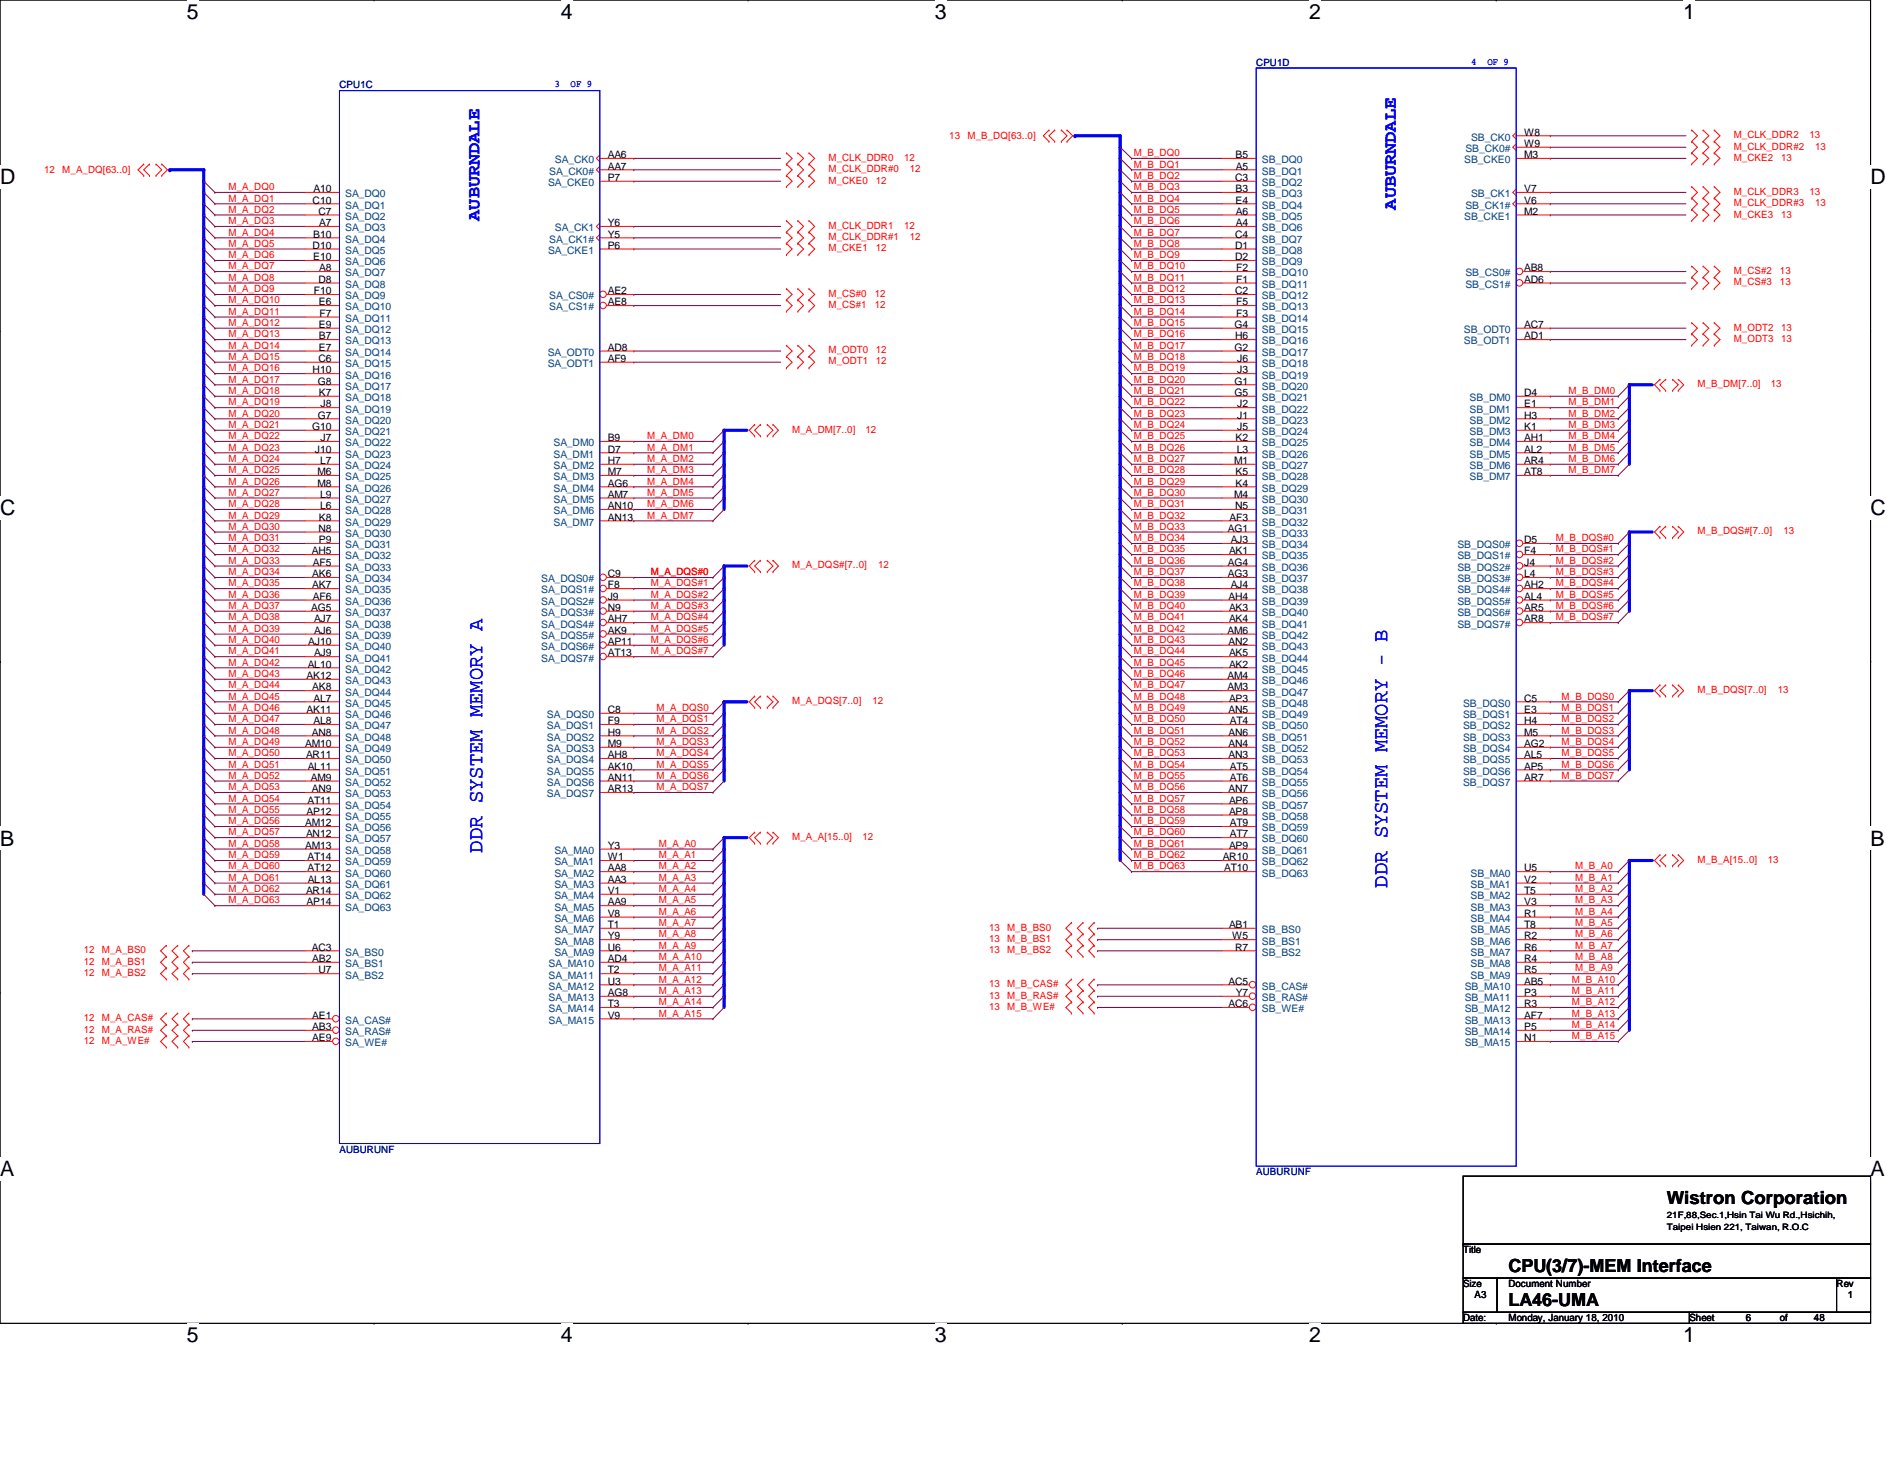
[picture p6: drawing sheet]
<svg xmlns="http://www.w3.org/2000/svg" width="279mm" height="216mm" viewBox="0 0 279 216" stroke-linecap="round" stroke-linejoin="round" font-family="sans-serif">
<defs><g id="words">
<g font-size="3.2" fill="#00f">
<text x="71.5" y="126.2" transform="rotate(-90 71.5 126.2)">DDR SYSTEM MEMORY A</text>
<text x="205.6" y="131.4" transform="rotate(-90 205.6 131.4)">DDR SYSTEM MEMORY - B</text>
</g>
<g font-size="3.1">
<text x="27.7" y="2.8">5</text>
<text x="83.1" y="2.8">4</text>
<text x="138.5" y="2.8">3</text>
<text x="193.9" y="2.8">2</text>
<text x="249.3" y="2.8">1</text>
<text x="0" y="27.3">D</text>
<text x="277.1" y="27.3">D</text>
<text x="0" y="76.2">C</text>
<text x="277.1" y="76.2">C</text>
<text x="0" y="125.2">B</text>
<text x="277.1" y="125.2">B</text>
<text x="0" y="174.2">A</text>
<text x="277.1" y="174.2">A</text>
<text x="27.7" y="198.8">5</text>
<text x="83.1" y="198.8">4</text>
<text x="138.5" y="198.8">3</text>
<text x="193.9" y="198.8">2</text>
<text x="249.3" y="198.8">1</text>
</g>
<g font-size="2.7" fill="#00f">
<text x="71" y="32.7" transform="rotate(-90 71 32.7)">AUBURNDALE</text>
<text x="206.8" y="31" transform="rotate(-90 206.8 31)">AUBURNDALE</text>
</g>
<g font-size="2.7">
<text x="246.9" y="178.3">Wistron Corporation</text>
<text x="223.5" y="188.4">CPU(3/7)-MEM Interface</text>
<text x="223.5" y="193.4">LA46-UMA</text>
</g>
<g font-size="1.5" fill="#000080">
<text x="186.1" y="9.7">CPU1D</text>
<text x="50.3" y="13.1">CPU1C</text>
<text x="50.3" y="170.7">AUBURUNF</text>
<text x="186.1" y="174">AUBURUNF</text>
</g>
<g font-size="1.5" fill="#00f">
<text x="217.9" y="9.6">4</text>
<text x="220.3" y="9.6">OF 9</text>
<text x="82.1" y="13">3</text>
<text x="84.5" y="13">OF 9</text>
</g>
<g font-size="1.5">
<text x="90" y="23.4">AA6</text>
<text x="183" y="23.4">B5</text>
<text x="225.8" y="20.1">W8</text>
<text x="225.8" y="21.8">W9</text>
<text x="225.8" y="23.4">M3</text>
<text x="46.4" y="28.4">A10</text>
<text x="90" y="25.1">AA7</text>
<text x="90" y="26.8">P7</text>
<text x="183" y="26.8">C3</text>
<text x="183" y="28.4">B3</text>
<text x="183.1" y="25.1">A5</text>
<text x="225.8" y="28.4">V7</text>
<text x="46.3" y="30.1">C10</text>
<text x="46.4" y="35.2">B10</text>
<text x="47.2" y="31.8">C7</text>
<text x="47.3" y="33.5">A7</text>
<text x="90" y="33.5">Y6</text>
<text x="90" y="35.2">Y5</text>
<text x="183" y="35.2">C4</text>
<text x="183" y="30.1">E4</text>
<text x="183.1" y="31.8">A6</text>
<text x="183.1" y="33.5">A4</text>
<text x="225.8" y="30.1">V6</text>
<text x="225.8" y="31.8">M2</text>
<text x="46.3" y="36.8">D10</text>
<text x="46.4" y="38.5">E10</text>
<text x="47.2" y="41.9">D8</text>
<text x="47.3" y="40.2">A8</text>
<text x="90" y="36.8">P6</text>
<text x="183" y="36.8">D1</text>
<text x="183" y="38.5">D2</text>
<text x="183.1" y="40.2">F2</text>
<text x="183.1" y="41.9">F1</text>
<text x="225.8" y="40.2">AB8</text>
<text x="225.8" y="41.9">AD6</text>
<text x="46.5" y="43.6">F10</text>
<text x="47.2" y="45.2">E6</text>
<text x="47.3" y="46.9">F7</text>
<text x="90" y="43.6">AE2</text>
<text x="90" y="45.2">AE8</text>
<text x="183" y="43.6">C2</text>
<text x="183.1" y="45.2">F5</text>
<text x="183.1" y="46.9">F3</text>
<text x="47.2" y="53.6">C6</text>
<text x="47.2" y="48.6">E9</text>
<text x="47.2" y="50.2">B7</text>
<text x="47.2" y="51.9">E7</text>
<text x="90" y="51.9">AD8</text>
<text x="90" y="53.6">AF9</text>
<text x="182.9" y="48.6">G4</text>
<text x="182.9" y="51.9">G2</text>
<text x="183" y="50.2">H6</text>
<text x="183.3" y="53.6">J6</text>
<text x="225.8" y="48.6">AC7</text>
<text x="225.8" y="50.2">AD1</text>
<text x="46.3" y="55.3">H10</text>
<text x="47.1" y="56.9">G8</text>
<text x="47.2" y="58.6">K7</text>
<text x="182.9" y="56.9">G1</text>
<text x="182.9" y="58.6">G5</text>
<text x="183.3" y="55.3">J3</text>
<text x="225.8" y="58.6">D4</text>
<text x="46.2" y="63.7">G10</text>
<text x="47.1" y="62">G7</text>
<text x="47.5" y="60.3">J8</text>
<text x="47.5" y="65.3">J7</text>
<text x="90" y="65.3">B9</text>
<text x="183" y="65.3">K2</text>
<text x="183.3" y="60.3">J2</text>
<text x="183.3" y="62">J1</text>
<text x="183.3" y="63.7">J5</text>
<text x="225.8" y="60.3">E1</text>
<text x="225.8" y="62">H3</text>
<text x="225.8" y="63.7">K1</text>
<text x="225.8" y="65.3">AH1</text>
<text x="46.7" y="67">J10</text>
<text x="47" y="70.4">M6</text>
<text x="47.4" y="68.7">L7</text>
<text x="90" y="67">D7</text>
<text x="90" y="68.7">H7</text>
<text x="90" y="70.4">M7</text>
<text x="182.8" y="68.7">M1</text>
<text x="183" y="70.4">K5</text>
<text x="183.2" y="67">L3</text>
<text x="225.8" y="67">AL2</text>
<text x="225.8" y="68.7">AR4</text>
<text x="225.8" y="70.4">AT8</text>
<text x="47" y="72.1">M8</text>
<text x="47.2" y="77.1">K8</text>
<text x="47.4" y="73.7">L9</text>
<text x="47.4" y="75.4">L6</text>
<text x="90" y="72.1">AG6</text>
<text x="90" y="73.7">AM7</text>
<text x="90" y="75.4">AN10</text>
<text x="90" y="77.1">AN13</text>
<text x="182.2" y="77.1">AF3</text>
<text x="182.8" y="73.7">M4</text>
<text x="183" y="75.4">N5</text>
<text x="183" y="72.1">K4</text>
<text x="46.2" y="82.1">AH5</text>
<text x="46.4" y="83.8">AF5</text>
<text x="47.2" y="78.7">N8</text>
<text x="47.2" y="80.4">P9</text>
<text x="181.9" y="78.7">AG1</text>
<text x="181.9" y="83.8">AG4</text>
<text x="182.1" y="82.1">AK1</text>
<text x="182.3" y="80.4">AJ3</text>
<text x="225.8" y="80.4">D5</text>
<text x="225.8" y="82.1">F4</text>
<text x="225.8" y="83.8">J4</text>
<text x="46.3" y="85.5">AK6</text>
<text x="46.3" y="87.1">AK7</text>
<text x="46.4" y="88.8">AF6</text>
<text x="90" y="85.5">C9</text>
<text x="90" y="87.1">F8</text>
<text x="90" y="88.8">J9</text>
<text x="181.9" y="85.5">AG3</text>
<text x="182" y="88.8">AH4</text>
<text x="182.3" y="87.1">AJ4</text>
<text x="225.8" y="87.1">AH2</text>
<text x="225.8" y="88.8">AL4</text>
<text x="225.8" y="85.5">L4</text>
<text x="45.7" y="95.5">AJ10</text>
<text x="46.1" y="90.5">AG5</text>
<text x="46.5" y="92.2">AJ7</text>
<text x="46.5" y="93.9">AJ6</text>
<text x="90" y="90.5">N9</text>
<text x="90" y="92.2">AH7</text>
<text x="90" y="93.9">AK9</text>
<text x="90" y="95.5">AP11</text>
<text x="181.9" y="93.9">AM6</text>
<text x="182" y="95.5">AN2</text>
<text x="182.1" y="90.5">AK3</text>
<text x="182.1" y="92.2">AK4</text>
<text x="225.8" y="90.5">AR5</text>
<text x="225.8" y="92.2">AR8</text>
<text x="45.4" y="100.5">AK12</text>
<text x="45.6" y="98.8">AL10</text>
<text x="46.5" y="97.2">AJ9</text>
<text x="90" y="97.2">AT13</text>
<text x="181.9" y="100.5">AM4</text>
<text x="182.1" y="97.2">AK5</text>
<text x="182.1" y="98.8">AK2</text>
<text x="45.4" y="105.6">AK11</text>
<text x="46.3" y="102.2">AK8</text>
<text x="46.4" y="103.9">AL7</text>
<text x="46.4" y="107.2">AL8</text>
<text x="90" y="105.6">C8</text>
<text x="90" y="107.2">F9</text>
<text x="181.9" y="102.2">AM3</text>
<text x="182" y="105.6">AN5</text>
<text x="182.1" y="103.9">AP3</text>
<text x="182.2" y="107.2">AT4</text>
<text x="225.8" y="103.9">C5</text>
<text x="225.8" y="105.6">E3</text>
<text x="225.8" y="107.2">H4</text>
<text x="45.2" y="110.6">AM10</text>
<text x="45.3" y="112.3">AR11</text>
<text x="45.6" y="114">AL11</text>
<text x="46.2" y="108.9">AN8</text>
<text x="90" y="108.9">H9</text>
<text x="90" y="110.6">M9</text>
<text x="90" y="112.3">AH8</text>
<text x="90" y="114">AK10</text>
<text x="182" y="108.9">AN6</text>
<text x="182" y="110.6">AN4</text>
<text x="182" y="112.3">AN3</text>
<text x="182.2" y="114">AT5</text>
<text x="225.8" y="110.6">AG2</text>
<text x="225.8" y="112.3">AL5</text>
<text x="225.8" y="114">AP5</text>
<text x="225.8" y="108.9">M5</text>
<text x="45.6" y="119">AT11</text>
<text x="46.1" y="115.6">AM9</text>
<text x="46.2" y="117.3">AN9</text>
<text x="90" y="115.6">AN11</text>
<text x="90" y="117.3">AR13</text>
<text x="182" y="117.3">AN7</text>
<text x="182.1" y="119">AP6</text>
<text x="182.2" y="115.6">AT6</text>
<text x="225.8" y="115.6">AR7</text>
<text x="45.2" y="122.3">AM12</text>
<text x="45.2" y="125.7">AM13</text>
<text x="45.3" y="124">AN12</text>
<text x="45.4" y="120.6">AP12</text>
<text x="90" y="125.7">Y3</text>
<text x="182.1" y="120.6">AP8</text>
<text x="182.1" y="125.7">AP9</text>
<text x="182.2" y="122.3">AT9</text>
<text x="182.2" y="124">AT7</text>
<text x="45.6" y="127.4">AT14</text>
<text x="45.6" y="129">AT12</text>
<text x="45.6" y="130.7">AL13</text>
<text x="90" y="127.4">W1</text>
<text x="90" y="129">AA8</text>
<text x="90" y="130.7">AA3</text>
<text x="181.1" y="127.4">AR10</text>
<text x="181.4" y="129">AT10</text>
<text x="225.8" y="129">U5</text>
<text x="225.8" y="130.7">V2</text>
<text x="45.3" y="132.4">AR14</text>
<text x="45.4" y="134.1">AP14</text>
<text x="90" y="132.4">V1</text>
<text x="90" y="134.1">AA9</text>
<text x="90" y="135.8">V8</text>
<text x="90" y="137.4">T1</text>
<text x="182.1" y="137.4">AB1</text>
<text x="225.8" y="132.4">T5</text>
<text x="225.8" y="134.1">V3</text>
<text x="225.8" y="135.8">R1</text>
<text x="225.8" y="137.4">T8</text>
<text x="46.2" y="140.8">AC3</text>
<text x="46.3" y="142.5">AB2</text>
<text x="90" y="139.1">Y9</text>
<text x="90" y="140.8">U6</text>
<text x="90" y="142.5">AD4</text>
<text x="182.5" y="139.1">W5</text>
<text x="183" y="140.8">R7</text>
<text x="225.8" y="139.1">R2</text>
<text x="225.8" y="140.8">R6</text>
<text x="225.8" y="142.5">R4</text>
<text x="47.2" y="144.1">U7</text>
<text x="90" y="144.1">T2</text>
<text x="90" y="145.8">U3</text>
<text x="90" y="147.5">AG8</text>
<text x="90" y="149.1">T3</text>
<text x="182" y="145.8">AC5</text>
<text x="182" y="149.1">AC6</text>
<text x="183.1" y="147.5">Y7</text>
<text x="225.8" y="144.1">R5</text>
<text x="225.8" y="145.8">AB5</text>
<text x="225.8" y="147.5">P3</text>
<text x="225.8" y="149.1">R3</text>
<text x="46.3" y="150.8">AE1</text>
<text x="46.3" y="152.5">AB3</text>
<text x="46.3" y="154.2">AE9</text>
<text x="90" y="150.8">V9</text>
<text x="225.8" y="150.8">AF7</text>
<text x="225.8" y="152.5">P5</text>
<text x="225.8" y="154.2">N1</text>
<text x="216.7" y="185.6">Title</text>
<text x="216.7" y="190.6">Size</text>
<text x="223.5" y="190.6">Document Number</text>
<text x="272.1" y="190.6">Rev</text>
<text x="216.7" y="195.7">Date:</text>
<text x="218.4" y="192.3">A3</text>
<text x="223.5" y="195.7">Monday, January 18, 2010</text>
<text x="250.3" y="195.7">Sheet</text>
<text x="258.7" y="195.7">6</text>
<text x="263.7" y="195.7">of</text>
<text x="268.7" y="195.7">48</text>
<text x="273.8" y="192.3">1</text>
</g>
<g font-size="1.5" fill="#f00">
<text x="122.7" y="23.8">M_CLK_DDR0</text>
<text x="133.9" y="23.8">12</text>
<text x="140.6" y="20.6">13</text>
<text x="143.3" y="20.6">M_B_DQ[63..0]</text>
<text x="168" y="23.1">M_B_DQ0</text>
<text x="256.8" y="20.4">M_CLK_DDR2</text>
<text x="256.8" y="22.1">M_CLK_DDR#2</text>
<text x="256.8" y="23.8">M_CKE2</text>
<text x="263.9" y="23.8">13</text>
<text x="268.1" y="20.4">13</text>
<text x="268.9" y="22.1">13</text>
<text x="6.5" y="25.7">12</text>
<text x="9.2" y="25.7">M_A_DQ[63..0]</text>
<text x="33.9" y="28.2">M_A_DQ0</text>
<text x="33.9" y="29.8">M_A_DQ1</text>
<text x="122.7" y="25.5">M_CLK_DDR#0</text>
<text x="122.7" y="27.2">M_CKE0</text>
<text x="129.8" y="27.2">12</text>
<text x="134.8" y="25.5">12</text>
<text x="168" y="24.8">M_B_DQ1</text>
<text x="168" y="26.5">M_B_DQ2</text>
<text x="168" y="28.2">M_B_DQ3</text>
<text x="168" y="29.8">M_B_DQ4</text>
<text x="256.8" y="28.8">M_CLK_DDR3</text>
<text x="268.1" y="28.8">13</text>
<text x="33.9" y="31.5">M_A_DQ2</text>
<text x="33.9" y="33.2">M_A_DQ3</text>
<text x="33.9" y="34.9">M_A_DQ4</text>
<text x="122.7" y="33.9">M_CLK_DDR1</text>
<text x="122.7" y="35.6">M_CLK_DDR#1</text>
<text x="133.9" y="33.9">12</text>
<text x="134.8" y="35.6">12</text>
<text x="168" y="31.5">M_B_DQ5</text>
<text x="168" y="33.2">M_B_DQ6</text>
<text x="168" y="34.9">M_B_DQ7</text>
<text x="256.8" y="30.5">M_CLK_DDR#3</text>
<text x="256.8" y="32.2">M_CKE3</text>
<text x="263.9" y="32.2">13</text>
<text x="268.9" y="30.5">13</text>
<text x="33.9" y="39.9">M_A_DQ7</text>
<text x="33.9" y="36.5">M_A_DQ5</text>
<text x="33.9" y="38.2">M_A_DQ6</text>
<text x="33.9" y="41.6">M_A_DQ8</text>
<text x="122.7" y="37.2">M_CKE1</text>
<text x="129.8" y="37.2">12</text>
<text x="168" y="36.5">M_B_DQ8</text>
<text x="168" y="38.2">M_B_DQ9</text>
<text x="168" y="39.9">M_B_DQ10</text>
<text x="168" y="41.6">M_B_DQ11</text>
<text x="256.8" y="40.6">M_CS#2</text>
<text x="263.7" y="40.6">13</text>
<text x="33.9" y="44.9">M_A_DQ10</text>
<text x="33.9" y="43.3">M_A_DQ9</text>
<text x="33.9" y="46.6">M_A_DQ11</text>
<text x="122.7" y="45.6">M_CS#1</text>
<text x="122.7" y="43.9">M_CS#0</text>
<text x="129.6" y="45.6">12</text>
<text x="129.6" y="43.9">12</text>
<text x="168" y="44.9">M_B_DQ13</text>
<text x="168" y="43.3">M_B_DQ12</text>
<text x="168" y="46.6">M_B_DQ14</text>
<text x="256.8" y="42.2">M_CS#3</text>
<text x="263.7" y="42.2">13</text>
<text x="33.9" y="48.3">M_A_DQ12</text>
<text x="33.9" y="50">M_A_DQ13</text>
<text x="33.9" y="53.3">M_A_DQ15</text>
<text x="33.9" y="51.6">M_A_DQ14</text>
<text x="122.7" y="54">M_ODT1</text>
<text x="122.7" y="52.3">M_ODT0</text>
<text x="129.8" y="54">12</text>
<text x="129.8" y="52.3">12</text>
<text x="168" y="48.3">M_B_DQ15</text>
<text x="168" y="50">M_B_DQ16</text>
<text x="168" y="51.6">M_B_DQ17</text>
<text x="168" y="53.3">M_B_DQ18</text>
<text x="256.8" y="50.6">M_ODT3</text>
<text x="256.8" y="49">M_ODT2</text>
<text x="263.9" y="50.6">13</text>
<text x="263.9" y="49">13</text>
<text x="33.9" y="58.3">M_A_DQ18</text>
<text x="33.9" y="55">M_A_DQ16</text>
<text x="33.9" y="56.6">M_A_DQ17</text>
<text x="168" y="55">M_B_DQ19</text>
<text x="168" y="58.3">M_B_DQ21</text>
<text x="168" y="56.6">M_B_DQ20</text>
<text x="232.4" y="58.3">M_B_DM0</text>
<text x="251.5" y="57.4">M_B_DM[7..0]</text>
<text x="262.3" y="57.4">13</text>
<text x="33.9" y="61.7">M_A_DQ20</text>
<text x="33.9" y="60">M_A_DQ19</text>
<text x="33.9" y="65">M_A_DQ22</text>
<text x="33.9" y="63.4">M_A_DQ21</text>
<text x="95.9" y="65">M_A_DM0</text>
<text x="117.3" y="64.1">M_A_DM[7..0]</text>
<text x="128.2" y="64.1">12</text>
<text x="168" y="61.7">M_B_DQ23</text>
<text x="168" y="60">M_B_DQ22</text>
<text x="168" y="65">M_B_DQ25</text>
<text x="168" y="63.4">M_B_DQ24</text>
<text x="232.4" y="60">M_B_DM1</text>
<text x="232.4" y="61.7">M_B_DM2</text>
<text x="232.4" y="63.4">M_B_DM3</text>
<text x="232.4" y="65">M_B_DM4</text>
<text x="33.9" y="70.1">M_A_DQ25</text>
<text x="33.9" y="71.8">M_A_DQ26</text>
<text x="33.9" y="66.7">M_A_DQ23</text>
<text x="33.9" y="68.4">M_A_DQ24</text>
<text x="95.9" y="66.7">M_A_DM1</text>
<text x="95.9" y="68.4">M_A_DM2</text>
<text x="95.9" y="70.1">M_A_DM3</text>
<text x="95.9" y="71.8">M_A_DM4</text>
<text x="168" y="70.1">M_B_DQ28</text>
<text x="168" y="66.7">M_B_DQ26</text>
<text x="168" y="71.8">M_B_DQ29</text>
<text x="168" y="68.4">M_B_DQ27</text>
<text x="232.4" y="66.7">M_B_DM5</text>
<text x="232.4" y="68.4">M_B_DM6</text>
<text x="232.4" y="70.1">M_B_DM7</text>
<text x="33.9" y="73.4">M_A_DQ27</text>
<text x="33.9" y="75.1">M_A_DQ28</text>
<text x="33.9" y="76.8">M_A_DQ29</text>
<text x="95.9" y="73.4">M_A_DM5</text>
<text x="95.9" y="75.1">M_A_DM6</text>
<text x="95.9" y="76.8">M_A_DM7</text>
<text x="168" y="75.1">M_B_DQ31</text>
<text x="168" y="73.4">M_B_DQ30</text>
<text x="168" y="76.8">M_B_DQ32</text>
<text x="33.9" y="78.4">M_A_DQ30</text>
<text x="33.9" y="80.1">M_A_DQ31</text>
<text x="33.9" y="81.8">M_A_DQ32</text>
<text x="33.9" y="83.5">M_A_DQ33</text>
<text x="168" y="78.4">M_B_DQ33</text>
<text x="168" y="80.1">M_B_DQ34</text>
<text x="168" y="81.8">M_B_DQ35</text>
<text x="168" y="83.5">M_B_DQ36</text>
<text x="230.5" y="80.1">M_B_DQS#0</text>
<text x="230.5" y="81.8">M_B_DQS#1</text>
<text x="230.5" y="83.5">M_B_DQS#2</text>
<text x="251.5" y="79.1">M_B_DQS#[7..0]</text>
<text x="264.2" y="79.1">13</text>
<text x="33.9" y="88.5">M_A_DQ36</text>
<text x="33.9" y="86.8">M_A_DQ35</text>
<text x="33.9" y="85.2">M_A_DQ34</text>
<text x="96.4" y="85.2">M_A_DQS#0</text>
<text x="96.4" y="86.8">M_A_DQS#1</text>
<text x="96.4" y="88.5">M_A_DQS#2</text>
<text x="117.3" y="84.2">M_A_DQS#[7..0]</text>
<text x="130.1" y="84.2">12</text>
<text x="168" y="88.5">M_B_DQ39</text>
<text x="168" y="85.2">M_B_DQ37</text>
<text x="168" y="86.8">M_B_DQ38</text>
<text x="230.5" y="85.2">M_B_DQS#3</text>
<text x="230.5" y="86.8">M_B_DQS#4</text>
<text x="230.5" y="88.5">M_B_DQS#5</text>
<text x="33.9" y="95.2">M_A_DQ40</text>
<text x="33.9" y="93.6">M_A_DQ39</text>
<text x="33.9" y="90.2">M_A_DQ37</text>
<text x="33.9" y="91.9">M_A_DQ38</text>
<text x="96.4" y="90.2">M_A_DQS#3</text>
<text x="96.4" y="95.2">M_A_DQS#6</text>
<text x="96.4" y="91.9">M_A_DQS#4</text>
<text x="96.4" y="93.6">M_A_DQS#5</text>
<text x="168" y="93.6">M_B_DQ42</text>
<text x="168" y="91.9">M_B_DQ41</text>
<text x="168" y="90.2">M_B_DQ40</text>
<text x="168" y="95.2">M_B_DQ43</text>
<text x="230.5" y="90.2">M_B_DQS#6</text>
<text x="230.5" y="91.9">M_B_DQS#7</text>
<text x="33.9" y="101.9">M_A_DQ44</text>
<text x="33.9" y="98.6">M_A_DQ42</text>
<text x="33.9" y="100.2">M_A_DQ43</text>
<text x="33.9" y="96.9">M_A_DQ41</text>
<text x="96.4" y="96.9">M_A_DQS#7</text>
<text x="168" y="96.9">M_B_DQ44</text>
<text x="168" y="98.6">M_B_DQ45</text>
<text x="168" y="101.9">M_B_DQ47</text>
<text x="168" y="100.2">M_B_DQ46</text>
<text x="33.9" y="106.9">M_A_DQ47</text>
<text x="33.9" y="105.3">M_A_DQ46</text>
<text x="33.9" y="103.6">M_A_DQ45</text>
<text x="97.2" y="105.3">M_A_DQS0</text>
<text x="97.2" y="106.9">M_A_DQS1</text>
<text x="117.3" y="104.3">M_A_DQS[7..0]</text>
<text x="129.2" y="104.3">12</text>
<text x="168" y="103.6">M_B_DQ48</text>
<text x="168" y="105.3">M_B_DQ49</text>
<text x="168" y="106.9">M_B_DQ50</text>
<text x="231.4" y="103.6">M_B_DQS0</text>
<text x="231.4" y="105.3">M_B_DQS1</text>
<text x="231.4" y="106.9">M_B_DQS2</text>
<text x="251.5" y="102.6">M_B_DQS[7..0]</text>
<text x="263.4" y="102.6">13</text>
<text x="33.9" y="113.7">M_A_DQ51</text>
<text x="33.9" y="108.6">M_A_DQ48</text>
<text x="33.9" y="110.3">M_A_DQ49</text>
<text x="33.9" y="112">M_A_DQ50</text>
<text x="97.2" y="113.7">M_A_DQS5</text>
<text x="97.2" y="108.6">M_A_DQS2</text>
<text x="97.2" y="110.3">M_A_DQS3</text>
<text x="97.2" y="112">M_A_DQS4</text>
<text x="168" y="108.6">M_B_DQ51</text>
<text x="168" y="112">M_B_DQ53</text>
<text x="168" y="110.3">M_B_DQ52</text>
<text x="168" y="113.7">M_B_DQ54</text>
<text x="231.4" y="108.6">M_B_DQS3</text>
<text x="231.4" y="110.3">M_B_DQS4</text>
<text x="231.4" y="112">M_B_DQS5</text>
<text x="231.4" y="113.7">M_B_DQS6</text>
<text x="33.9" y="118.7">M_A_DQ54</text>
<text x="33.9" y="117">M_A_DQ53</text>
<text x="33.9" y="115.3">M_A_DQ52</text>
<text x="97.2" y="117">M_A_DQS7</text>
<text x="97.2" y="115.3">M_A_DQS6</text>
<text x="168" y="115.3">M_B_DQ55</text>
<text x="168" y="118.7">M_B_DQ57</text>
<text x="168" y="117">M_B_DQ56</text>
<text x="231.4" y="115.3">M_B_DQS7</text>
<text x="33.9" y="125.4">M_A_DQ58</text>
<text x="33.9" y="123.7">M_A_DQ57</text>
<text x="33.9" y="120.4">M_A_DQ55</text>
<text x="33.9" y="122">M_A_DQ56</text>
<text x="97.6" y="125.4">M_A_A0</text>
<text x="117.3" y="124.4">M_A_A[15..0]</text>
<text x="127.8" y="124.4">12</text>
<text x="168" y="123.7">M_B_DQ60</text>
<text x="168" y="120.4">M_B_DQ58</text>
<text x="168" y="125.4">M_B_DQ61</text>
<text x="168" y="122">M_B_DQ59</text>
<text x="33.9" y="127.1">M_A_DQ59</text>
<text x="33.9" y="128.7">M_A_DQ60</text>
<text x="33.9" y="130.4">M_A_DQ61</text>
<text x="97.6" y="130.4">M_A_A3</text>
<text x="97.6" y="127.1">M_A_A1</text>
<text x="97.6" y="128.7">M_A_A2</text>
<text x="168" y="128.7">M_B_DQ63</text>
<text x="168" y="127.1">M_B_DQ62</text>
<text x="233.3" y="128.7">M_B_A0</text>
<text x="233.3" y="130.4">M_B_A1</text>
<text x="251.5" y="127.8">M_B_A[15..0]</text>
<text x="261.9" y="127.8">13</text>
<text x="33.9" y="133.8">M_A_DQ63</text>
<text x="33.9" y="132.1">M_A_DQ62</text>
<text x="97.6" y="135.5">M_A_A6</text>
<text x="97.6" y="133.8">M_A_A5</text>
<text x="97.6" y="137.1">M_A_A7</text>
<text x="97.6" y="132.1">M_A_A4</text>
<text x="146.5" y="137.8">13</text>
<text x="149.2" y="137.8">M_B_BS0</text>
<text x="233.3" y="132.1">M_B_A2</text>
<text x="233.3" y="133.8">M_B_A3</text>
<text x="233.3" y="135.5">M_B_A4</text>
<text x="233.3" y="137.1">M_B_A5</text>
<text x="12.4" y="141.2">12</text>
<text x="12.4" y="142.8">12</text>
<text x="15.1" y="141.2">M_A_BS0</text>
<text x="15.1" y="142.8">M_A_BS1</text>
<text x="97.6" y="142.2">M_A_A10</text>
<text x="97.6" y="138.8">M_A_A8</text>
<text x="97.6" y="143.8">M_A_A11</text>
<text x="97.6" y="140.5">M_A_A9</text>
<text x="146.5" y="139.5">13</text>
<text x="146.5" y="141.2">13</text>
<text x="149.2" y="139.5">M_B_BS1</text>
<text x="149.2" y="141.2">M_B_BS2</text>
<text x="233.3" y="143.8">M_B_A9</text>
<text x="233.3" y="142.2">M_B_A8</text>
<text x="233.3" y="138.8">M_B_A6</text>
<text x="233.3" y="140.5">M_B_A7</text>
<text x="12.4" y="144.5">12</text>
<text x="15.1" y="144.5">M_A_BS2</text>
<text x="97.6" y="147.2">M_A_A13</text>
<text x="97.6" y="145.5">M_A_A12</text>
<text x="97.6" y="148.8">M_A_A14</text>
<text x="146.5" y="146.2">13</text>
<text x="146.5" y="147.9">13</text>
<text x="146.5" y="149.6">13</text>
<text x="149.2" y="146.2">M_B_CAS#</text>
<text x="149.2" y="147.9">M_B_RAS#</text>
<text x="149.2" y="149.6">M_B_WE#</text>
<text x="232.9" y="148.8">M_B_A12</text>
<text x="232.9" y="147.2">M_B_A11</text>
<text x="232.9" y="145.5">M_B_A10</text>
<text x="12.4" y="151.2">12</text>
<text x="12.4" y="152.9">12</text>
<text x="12.4" y="154.6">12</text>
<text x="15.1" y="151.2">M_A_CAS#</text>
<text x="15.1" y="152.9">M_A_RAS#</text>
<text x="15.1" y="154.6">M_A_WE#</text>
<text x="97.6" y="150.5">M_A_A15</text>
<text x="232.9" y="153.9">M_B_A15</text>
<text x="232.9" y="150.5">M_B_A13</text>
<text x="232.9" y="152.2">M_B_A14</text>
</g>
<g font-size="1.5" fill="#004080">
<text x="217.1" y="22.5">SB_CK0#</text>
<text x="217.9" y="20.8">SB_CK0</text>
<text x="51.1" y="29.2">SA_DQ0</text>
<text x="81.2" y="27.6">SA_CKE0</text>
<text x="81.4" y="25.9">SA_CK0#</text>
<text x="82.2" y="24.2">SA_CK0</text>
<text x="186.9" y="24.2">SB_DQ0</text>
<text x="186.9" y="25.9">SB_DQ1</text>
<text x="186.9" y="27.6">SB_DQ2</text>
<text x="186.9" y="29.2">SB_DQ3</text>
<text x="216.9" y="24.2">SB_CKE0</text>
<text x="217.9" y="29.2">SB_CK1</text>
<text x="51.1" y="30.9">SA_DQ1</text>
<text x="51.1" y="32.6">SA_DQ2</text>
<text x="51.1" y="34.2">SA_DQ3</text>
<text x="51.1" y="35.9">SA_DQ4</text>
<text x="81.4" y="35.9">SA_CK1#</text>
<text x="82.2" y="34.2">SA_CK1</text>
<text x="186.9" y="30.9">SB_DQ4</text>
<text x="186.9" y="32.6">SB_DQ5</text>
<text x="186.9" y="34.2">SB_DQ6</text>
<text x="186.9" y="35.9">SB_DQ7</text>
<text x="216.9" y="32.6">SB_CKE1</text>
<text x="217.1" y="30.9">SB_CK1#</text>
<text x="51.1" y="37.6">SA_DQ5</text>
<text x="51.1" y="39.3">SA_DQ6</text>
<text x="51.1" y="40.9">SA_DQ7</text>
<text x="81.2" y="37.6">SA_CKE1</text>
<text x="186.9" y="37.6">SB_DQ8</text>
<text x="186.9" y="39.3">SB_DQ9</text>
<text x="186.9" y="40.9">SB_DQ10</text>
<text x="217.1" y="40.9">SB_CS0#</text>
<text x="51.1" y="42.6">SA_DQ8</text>
<text x="51.1" y="44.3">SA_DQ9</text>
<text x="51.1" y="46">SA_DQ10</text>
<text x="51.1" y="47.7">SA_DQ11</text>
<text x="81.4" y="44.3">SA_CS0#</text>
<text x="81.4" y="46">SA_CS1#</text>
<text x="186.9" y="42.6">SB_DQ11</text>
<text x="186.9" y="44.3">SB_DQ12</text>
<text x="186.9" y="46">SB_DQ13</text>
<text x="186.9" y="47.7">SB_DQ14</text>
<text x="217.1" y="42.6">SB_CS1#</text>
<text x="51.1" y="49.3">SA_DQ12</text>
<text x="51.1" y="51">SA_DQ13</text>
<text x="51.1" y="52.7">SA_DQ14</text>
<text x="81.2" y="52.7">SA_ODT0</text>
<text x="186.9" y="49.3">SB_DQ15</text>
<text x="186.9" y="51">SB_DQ16</text>
<text x="186.9" y="52.7">SB_DQ17</text>
<text x="216.9" y="49.3">SB_ODT0</text>
<text x="216.9" y="51">SB_ODT1</text>
<text x="51.1" y="54.4">SA_DQ15</text>
<text x="51.1" y="56">SA_DQ16</text>
<text x="51.1" y="57.7">SA_DQ17</text>
<text x="51.1" y="59.4">SA_DQ18</text>
<text x="81.2" y="54.4">SA_ODT1</text>
<text x="186.9" y="54.4">SB_DQ18</text>
<text x="186.9" y="56">SB_DQ19</text>
<text x="186.9" y="57.7">SB_DQ20</text>
<text x="186.9" y="59.4">SB_DQ21</text>
<text x="217.7" y="59.4">SB_DM0</text>
<text x="51.1" y="61.1">SA_DQ19</text>
<text x="51.1" y="62.7">SA_DQ20</text>
<text x="51.1" y="64.4">SA_DQ21</text>
<text x="186.9" y="61.1">SB_DQ22</text>
<text x="186.9" y="62.7">SB_DQ23</text>
<text x="186.9" y="64.4">SB_DQ24</text>
<text x="217.7" y="61.1">SB_DM1</text>
<text x="217.7" y="62.7">SB_DM2</text>
<text x="217.7" y="64.4">SB_DM3</text>
<text x="51.1" y="66.1">SA_DQ22</text>
<text x="51.1" y="67.8">SA_DQ23</text>
<text x="51.1" y="69.5">SA_DQ24</text>
<text x="51.1" y="71.1">SA_DQ25</text>
<text x="82" y="66.1">SA_DM0</text>
<text x="82" y="67.8">SA_DM1</text>
<text x="82" y="69.5">SA_DM2</text>
<text x="82" y="71.1">SA_DM3</text>
<text x="186.9" y="66.1">SB_DQ25</text>
<text x="186.9" y="67.8">SB_DQ26</text>
<text x="186.9" y="69.5">SB_DQ27</text>
<text x="186.9" y="71.1">SB_DQ28</text>
<text x="217.7" y="66.1">SB_DM4</text>
<text x="217.7" y="67.8">SB_DM5</text>
<text x="217.7" y="69.5">SB_DM6</text>
<text x="217.7" y="71.1">SB_DM7</text>
<text x="51.1" y="72.8">SA_DQ26</text>
<text x="51.1" y="74.5">SA_DQ27</text>
<text x="51.1" y="76.2">SA_DQ28</text>
<text x="51.1" y="77.9">SA_DQ29</text>
<text x="82" y="72.8">SA_DM4</text>
<text x="82" y="74.5">SA_DM5</text>
<text x="82" y="76.2">SA_DM6</text>
<text x="82" y="77.9">SA_DM7</text>
<text x="186.9" y="72.8">SB_DQ29</text>
<text x="186.9" y="74.5">SB_DQ30</text>
<text x="186.9" y="76.2">SB_DQ31</text>
<text x="186.9" y="77.9">SB_DQ32</text>
<text x="51.1" y="79.5">SA_DQ30</text>
<text x="51.1" y="81.2">SA_DQ31</text>
<text x="51.1" y="82.8">SA_DQ32</text>
<text x="186.9" y="79.5">SB_DQ33</text>
<text x="186.9" y="81.2">SB_DQ34</text>
<text x="186.9" y="82.8">SB_DQ35</text>
<text x="215.9" y="81.2">SB_DQS0#</text>
<text x="215.9" y="82.8">SB_DQS1#</text>
<text x="51.1" y="84.5">SA_DQ33</text>
<text x="51.1" y="86.2">SA_DQ34</text>
<text x="51.1" y="87.9">SA_DQ35</text>
<text x="51.1" y="89.6">SA_DQ36</text>
<text x="80.2" y="86.2">SA_DQS0#</text>
<text x="80.2" y="87.9">SA_DQS1#</text>
<text x="80.2" y="89.6">SA_DQS2#</text>
<text x="186.9" y="84.5">SB_DQ36</text>
<text x="186.9" y="86.2">SB_DQ37</text>
<text x="186.9" y="87.9">SB_DQ38</text>
<text x="186.9" y="89.6">SB_DQ39</text>
<text x="215.9" y="87.9">SB_DQS4#</text>
<text x="215.9" y="89.6">SB_DQS5#</text>
<text x="215.9" y="84.5">SB_DQS2#</text>
<text x="215.9" y="86.2">SB_DQS3#</text>
<text x="51.1" y="91.2">SA_DQ37</text>
<text x="51.1" y="92.9">SA_DQ38</text>
<text x="51.1" y="94.6">SA_DQ39</text>
<text x="80.2" y="91.2">SA_DQS3#</text>
<text x="80.2" y="92.9">SA_DQS4#</text>
<text x="80.2" y="94.6">SA_DQS5#</text>
<text x="186.9" y="91.2">SB_DQ40</text>
<text x="186.9" y="92.9">SB_DQ41</text>
<text x="186.9" y="94.6">SB_DQ42</text>
<text x="215.9" y="91.2">SB_DQS6#</text>
<text x="215.9" y="92.9">SB_DQS7#</text>
<text x="51.1" y="96.3">SA_DQ40</text>
<text x="51.1" y="98">SA_DQ41</text>
<text x="51.1" y="99.6">SA_DQ42</text>
<text x="51.1" y="101.3">SA_DQ43</text>
<text x="80.2" y="96.3">SA_DQS6#</text>
<text x="80.2" y="98">SA_DQS7#</text>
<text x="186.9" y="96.3">SB_DQ43</text>
<text x="186.9" y="98">SB_DQ44</text>
<text x="186.9" y="99.6">SB_DQ45</text>
<text x="186.9" y="101.3">SB_DQ46</text>
<text x="51.1" y="103">SA_DQ44</text>
<text x="51.1" y="104.6">SA_DQ45</text>
<text x="51.1" y="106.3">SA_DQ46</text>
<text x="51.1" y="108">SA_DQ47</text>
<text x="81" y="106.3">SA_DQS0</text>
<text x="81" y="108">SA_DQS1</text>
<text x="186.9" y="103">SB_DQ47</text>
<text x="186.9" y="104.6">SB_DQ48</text>
<text x="186.9" y="106.3">SB_DQ49</text>
<text x="186.9" y="108">SB_DQ50</text>
<text x="216.7" y="104.6">SB_DQS0</text>
<text x="216.7" y="106.3">SB_DQS1</text>
<text x="216.7" y="108">SB_DQS2</text>
<text x="51.1" y="109.7">SA_DQ48</text>
<text x="51.1" y="111.4">SA_DQ49</text>
<text x="51.1" y="113">SA_DQ50</text>
<text x="81" y="109.7">SA_DQS2</text>
<text x="81" y="111.4">SA_DQS3</text>
<text x="81" y="113">SA_DQS4</text>
<text x="186.9" y="109.7">SB_DQ51</text>
<text x="186.9" y="111.4">SB_DQ52</text>
<text x="186.9" y="113">SB_DQ53</text>
<text x="216.7" y="111.4">SB_DQS4</text>
<text x="216.7" y="113">SB_DQS5</text>
<text x="216.7" y="109.7">SB_DQS3</text>
<text x="51.1" y="114.7">SA_DQ51</text>
<text x="51.1" y="116.4">SA_DQ52</text>
<text x="51.1" y="118.1">SA_DQ53</text>
<text x="51.1" y="119.8">SA_DQ54</text>
<text x="81" y="114.7">SA_DQS5</text>
<text x="81" y="116.4">SA_DQS6</text>
<text x="81" y="118.1">SA_DQS7</text>
<text x="186.9" y="114.7">SB_DQ54</text>
<text x="186.9" y="116.4">SB_DQ55</text>
<text x="186.9" y="118.1">SB_DQ56</text>
<text x="186.9" y="119.8">SB_DQ57</text>
<text x="216.7" y="114.7">SB_DQS6</text>
<text x="216.7" y="116.4">SB_DQS7</text>
<text x="51.1" y="121.4">SA_DQ55</text>
<text x="51.1" y="123.1">SA_DQ56</text>
<text x="51.1" y="124.8">SA_DQ57</text>
<text x="186.9" y="121.4">SB_DQ58</text>
<text x="186.9" y="123.1">SB_DQ59</text>
<text x="186.9" y="124.8">SB_DQ60</text>
<text x="51.1" y="126.4">SA_DQ58</text>
<text x="51.1" y="128.1">SA_DQ59</text>
<text x="51.1" y="129.8">SA_DQ60</text>
<text x="51.1" y="131.5">SA_DQ61</text>
<text x="82.1" y="126.4">SA_MA0</text>
<text x="82.1" y="128.1">SA_MA1</text>
<text x="82.1" y="129.8">SA_MA2</text>
<text x="82.1" y="131.5">SA_MA3</text>
<text x="186.9" y="126.4">SB_DQ61</text>
<text x="186.9" y="128.1">SB_DQ62</text>
<text x="186.9" y="129.8">SB_DQ63</text>
<text x="217.8" y="129.8">SB_MA0</text>
<text x="217.8" y="131.5">SB_MA1</text>
<text x="51.1" y="133.1">SA_DQ62</text>
<text x="51.1" y="134.8">SA_DQ63</text>
<text x="82.1" y="133.1">SA_MA4</text>
<text x="82.1" y="134.8">SA_MA5</text>
<text x="82.1" y="136.5">SA_MA6</text>
<text x="217.8" y="133.1">SB_MA2</text>
<text x="217.8" y="134.8">SB_MA3</text>
<text x="217.8" y="136.5">SB_MA4</text>
<text x="51.1" y="141.5">SA_BS0</text>
<text x="51.1" y="143.2">SA_BS1</text>
<text x="81.3" y="143.2">SA_MA10</text>
<text x="82.1" y="138.2">SA_MA7</text>
<text x="82.1" y="139.9">SA_MA8</text>
<text x="82.1" y="141.5">SA_MA9</text>
<text x="186.9" y="138.2">SB_BS0</text>
<text x="186.9" y="139.9">SB_BS1</text>
<text x="186.9" y="141.5">SB_BS2</text>
<text x="217.8" y="138.2">SB_MA5</text>
<text x="217.8" y="139.9">SB_MA6</text>
<text x="217.8" y="141.5">SB_MA7</text>
<text x="217.8" y="143.2">SB_MA8</text>
<text x="51.1" y="144.9">SA_BS2</text>
<text x="81.3" y="144.9">SA_MA11</text>
<text x="81.3" y="146.6">SA_MA12</text>
<text x="81.3" y="148.3">SA_MA13</text>
<text x="81.3" y="149.9">SA_MA14</text>
<text x="186.9" y="146.6">SB_CAS#</text>
<text x="186.9" y="148.3">SB_RAS#</text>
<text x="186.9" y="149.9">SB_WE#</text>
<text x="217" y="146.6">SB_MA10</text>
<text x="217" y="148.3">SB_MA11</text>
<text x="217" y="149.9">SB_MA12</text>
<text x="217.8" y="144.9">SB_MA9</text>
<text x="51.1" y="151.6">SA_CAS#</text>
<text x="51.1" y="153.3">SA_RAS#</text>
<text x="51.1" y="154.9">SA_WE#</text>
<text x="81.3" y="151.6">SA_MA15</text>
<text x="217" y="151.6">SB_MA13</text>
<text x="217" y="153.3">SB_MA14</text>
<text x="217" y="154.9">SB_MA15</text>
</g>
<g font-size="1.3">
<text x="246.9" y="180.4">21F,88,Sec.1,Hsin Tai Wu Rd.,Hsichih,</text>
<text x="246.9" y="182.1">Taipei Hsien 221, Taiwan, R.O.C</text>
</g>
</g></defs>
<path d="M0 0h277.1v196h-277.1z" fill="none" stroke="#000" stroke-width=".15"/>
<g fill="#fff">
<path d="M27.7 0h1.7v3.5h-1.7z"/>
<path d="M27.7 196h1.7v3.4h-1.7z"/>
</g>
<path d="M55.4 0h.1M55.4 196h.1" fill="none" stroke="#000" stroke-width=".15"/>
<g fill="#fff">
<path d="M83.1 0h1.7v3.5h-1.7z"/>
<path d="M83.1 196h1.7v3.4h-1.7z"/>
</g>
<path d="M110.8 0h.1M110.8 196h.1" fill="none" stroke="#000" stroke-width=".15"/>
<g fill="#fff">
<path d="M138.5 0h1.8v3.5h-1.8z"/>
<path d="M138.5 196h1.8v3.4h-1.8z"/>
</g>
<path d="M166.2 0h.1M166.2 196h.1" fill="none" stroke="#000" stroke-width=".15"/>
<g fill="#fff">
<path d="M193.9 0h1.8v3.5h-1.8z"/>
<path d="M193.9 196h1.8v3.4h-1.8z"/>
</g>
<path d="M221.7 0h.1M221.7 196h.1" fill="none" stroke="#000" stroke-width=".15"/>
<g fill="#fff">
<path d="M249.3 0h1.8v3.5h-1.8z"/>
<path d="M249.3 196h1.8v3.4h-1.8z"/>
<path d="M0 24.5h2.2v3.4h-2.2z"/>
<path d="M277.1 24.5h2.3v3.4h-2.3z"/>
<path d="M0 73.4h2.2v3.5h-2.2z"/>
<path d="M277.1 73.4h2.3v3.5h-2.3z"/>
</g>
<path d="M0 49h.1M277.1 49h.1" fill="none" stroke="#000" stroke-width=".15"/>
<g fill="#fff">
<path d="M0 122.4h2.1v3.5h-2.1z"/>
<path d="M277.1 122.4h2.1v3.5h-2.1z"/>
</g>
<path d="M0 98h.1M277.1 98h.1" fill="none" stroke="#000" stroke-width=".15"/>
<g fill="#fff">
<path d="M0 171.4h2.1v3.5h-2.1z"/>
<path d="M277.1 171.4h2.1v3.5h-2.1z"/>
</g>
<path d="M0 146.9h.1M277.1 146.9h.1" fill="none" stroke="#000" stroke-width=".15"/>
<path d="M28.5 142.5h.1M28.5 144.2h.1M28.5 140.8h.1M28.5 142.5h16.8M28.5 144.2h16.8M28.5 140.8h16.8M93.9 150.9h.1M93.9 150.9h11.7" fill="none" stroke="#800040" stroke-width=".15"/>
<path d="M30.2 25.1v1.7" fill="none" stroke="#00f" stroke-width=".47"/>
<circle cx="30.2" cy="25.1" r=".23" fill="#00f"/>
<path d="M107.3 142.5v1.7" fill="none" stroke="#00f" stroke-width=".47"/>
<circle cx="107.3" cy="142.5" r=".23" fill="#00f"/>
<path d="M107.3 139.1v1.7" fill="none" stroke="#00f" stroke-width=".47"/>
<circle cx="107.3" cy="139.1" r=".23" fill="#00f"/>
<path d="M107.3 147.5v1.7" fill="none" stroke="#00f" stroke-width=".47"/>
<circle cx="107.3" cy="147.5" r=".23" fill="#00f"/>
<path d="M107.3 145.8v1.7" fill="none" stroke="#00f" stroke-width=".47"/>
<circle cx="107.3" cy="145.8" r=".23" fill="#00f"/>
<path d="M107.3 144.2v1.6" fill="none" stroke="#00f" stroke-width=".47"/>
<circle cx="107.3" cy="144.2" r=".23" fill="#00f"/>
<path d="M107.3 140.8v1.7" fill="none" stroke="#00f" stroke-width=".47"/>
<circle cx="107.3" cy="140.8" r=".23" fill="#00f"/>
<path d="M107.3 137.5v1.6" fill="none" stroke="#00f" stroke-width=".47"/>
<circle cx="107.3" cy="137.5" r=".23" fill="#00f"/>
<path d="M93.9 33.5h.1M93.9 35.2h.1M93.9 36.9h.1M93.9 33.5h21.8M93.9 35.2h21.8M93.9 36.9h21.8M229.7 154.2h.1M229.7 154.2h10" fill="none" stroke="#800040" stroke-width=".15"/>
<path d="M165.9 20.1v1.7" fill="none" stroke="#00f" stroke-width=".47"/>
<circle cx="165.9" cy="20.1" r=".23" fill="#00f"/>
<path d="M162.6 147.5h.1M162.6 149.2h.1M162.6 145.8h.1M162.6 147.5h18.5M162.6 149.2h18.5M162.6 145.8h18.5" fill="none" stroke="#800040" stroke-width=".15"/>
<path d="M241.4 145.8v1.7" fill="none" stroke="#00f" stroke-width=".47"/>
<circle cx="241.4" cy="145.8" r=".23" fill="#00f"/>
<path d="M241.4 142.5v1.7" fill="none" stroke="#00f" stroke-width=".47"/>
<circle cx="241.4" cy="142.5" r=".23" fill="#00f"/>
<path d="M241.4 150.9v1.7" fill="none" stroke="#00f" stroke-width=".47"/>
<circle cx="241.4" cy="150.9" r=".23" fill="#00f"/>
<path d="M241.4 149.2v1.7" fill="none" stroke="#00f" stroke-width=".47"/>
<circle cx="241.4" cy="149.2" r=".23" fill="#00f"/>
<path d="M241.4 147.5v1.7" fill="none" stroke="#00f" stroke-width=".47"/>
<circle cx="241.4" cy="147.5" r=".23" fill="#00f"/>
<path d="M241.4 144.2v1.6" fill="none" stroke="#00f" stroke-width=".47"/>
<circle cx="241.4" cy="144.2" r=".23" fill="#00f"/>
<path d="M241.4 140.8v1.7" fill="none" stroke="#00f" stroke-width=".47"/>
<circle cx="241.4" cy="140.8" r=".23" fill="#00f"/>
<path d="M241.4 139.1v1.7" fill="none" stroke="#00f" stroke-width=".47"/>
<circle cx="241.4" cy="139.1" r=".23" fill="#00f"/>
<path d="M241.4 127.4h3.4" fill="none" stroke="#00f" stroke-width=".47"/>
<circle cx="241.4" cy="127.4" r=".23" fill="#00f"/>
<path d="M241.4 132.4v1.7" fill="none" stroke="#00f" stroke-width=".47"/>
<circle cx="241.4" cy="132.4" r=".23" fill="#00f"/>
<path d="M241.4 129.1v1.7" fill="none" stroke="#00f" stroke-width=".47"/>
<circle cx="241.4" cy="129.1" r=".23" fill="#00f"/>
<path d="M241.4 137.5v1.6" fill="none" stroke="#00f" stroke-width=".47"/>
<circle cx="241.4" cy="137.5" r=".23" fill="#00f"/>
<path d="M241.4 135.8v1.7" fill="none" stroke="#00f" stroke-width=".47"/>
<circle cx="241.4" cy="135.8" r=".23" fill="#00f"/>
<path d="M241.4 134.1v1.7" fill="none" stroke="#00f" stroke-width=".47"/>
<circle cx="241.4" cy="134.1" r=".23" fill="#00f"/>
<path d="M241.4 130.8v1.6" fill="none" stroke="#00f" stroke-width=".47"/>
<circle cx="241.4" cy="130.8" r=".23" fill="#00f"/>
<path d="M241.4 127.4v1.7" fill="none" stroke="#00f" stroke-width=".47"/>
<circle cx="241.4" cy="127.4" r=".23" fill="#00f"/>
<path d="M93.9 23.5h.1M93.9 25.1h.1M93.9 26.8h.1M93.9 23.5h21.8M93.9 25.1h21.8M93.9 26.8h21.8M93.9 45.3h.1M93.9 43.6h.1M93.9 45.3h21.8M93.9 43.6h21.8" fill="none" stroke="#800040" stroke-width=".15"/>
<path d="M107.3 83.8h3.4" fill="none" stroke="#00f" stroke-width=".47"/>
<circle cx="107.3" cy="83.8" r=".23" fill="#00f"/>
<path d="M107.3 88.9v1.6" fill="none" stroke="#00f" stroke-width=".47"/>
<circle cx="107.3" cy="88.9" r=".23" fill="#00f"/>
<path d="M107.3 85.5v1.7" fill="none" stroke="#00f" stroke-width=".47"/>
<circle cx="107.3" cy="85.5" r=".23" fill="#00f"/>
<path d="M107.3 93.9v1.6" fill="none" stroke="#00f" stroke-width=".47"/>
<circle cx="107.3" cy="93.9" r=".23" fill="#00f"/>
<path d="M107.3 92.2v1.7" fill="none" stroke="#00f" stroke-width=".47"/>
<circle cx="107.3" cy="92.2" r=".23" fill="#00f"/>
<path d="M107.3 90.5v1.7" fill="none" stroke="#00f" stroke-width=".47"/>
<circle cx="107.3" cy="90.5" r=".23" fill="#00f"/>
<path d="M107.3 87.2v1.7" fill="none" stroke="#00f" stroke-width=".47"/>
<circle cx="107.3" cy="87.2" r=".23" fill="#00f"/>
<path d="M107.3 83.8v1.7" fill="none" stroke="#00f" stroke-width=".47"/>
<circle cx="107.3" cy="83.8" r=".23" fill="#00f"/>
<path d="M28.5 152.6h.1M28.5 154.2h.1M28.5 150.9h.1M28.5 152.6h16.8M28.5 154.2h16.8M28.5 150.9h16.8" fill="none" stroke="#800040" stroke-width=".15"/>
<path d="M165.9 46.9v1.7" fill="none" stroke="#00f" stroke-width=".47"/>
<circle cx="165.9" cy="46.9" r=".23" fill="#00f"/>
<path d="M165.9 62v1.7" fill="none" stroke="#00f" stroke-width=".47"/>
<circle cx="165.9" cy="62" r=".23" fill="#00f"/>
<path d="M165.9 75.4v1.7" fill="none" stroke="#00f" stroke-width=".47"/>
<circle cx="165.9" cy="75.4" r=".23" fill="#00f"/>
<path d="M165.9 83.8v1.7" fill="none" stroke="#00f" stroke-width=".47"/>
<circle cx="165.9" cy="83.8" r=".23" fill="#00f"/>
<path d="M165.9 95.5v1.7" fill="none" stroke="#00f" stroke-width=".47"/>
<circle cx="165.9" cy="95.5" r=".23" fill="#00f"/>
<path d="M165.9 109v1.7" fill="none" stroke="#00f" stroke-width=".47"/>
<circle cx="165.9" cy="109" r=".23" fill="#00f"/>
<path d="M165.9 117.3v1.7" fill="none" stroke="#00f" stroke-width=".47"/>
<circle cx="165.9" cy="117.3" r=".23" fill="#00f"/>
<g fill="none" stroke="#800040" stroke-width=".15">
<path d="M167.6 23.5h.1M167.6 25.1h.1M167.6 26.8h.1M167.6 28.5h.1M167.6 30.2h.1M167.6 31.8h.1M167.6 33.5h.1M167.6 35.2h.1M167.6 36.9h.1M167.6 38.6h.1M167.6 23.5h13.5M167.6 25.1h13.5"/>
<path d="M167.6 26.8h13.5M167.6 28.5h13.5M167.6 30.2h13.5M167.6 31.8h13.5M167.6 33.5h13.5M167.6 35.2h13.5M167.6 36.9h13.5M167.6 38.6h13.5M229.7 28.5h.1M229.7 30.2h.1M229.7 31.8h.1M229.7 28.5h20.1"/>
<path d="M229.7 30.2h20.1M229.7 31.8h20.1M167.6 40.2h.1M167.6 41.9h.1M167.6 48.6h.1M167.6 45.3h.1M167.6 43.6h.1M167.6 46.9h.1M167.6 50.3h.1M167.6 52h.1M167.6 53.6h.1M167.6 55.3h.1"/>
<path d="M167.6 58.7h.1M167.6 57h.1M167.6 40.2h13.5M167.6 41.9h13.5M167.6 48.6h13.5M167.6 45.3h13.5M167.6 43.6h13.5M167.6 46.9h13.5M167.6 50.3h13.5M167.6 52h13.5M167.6 53.6h13.5M167.6 55.3h13.5"/>
<path d="M167.6 58.7h13.5M167.6 57h13.5M167.6 62h.1M167.6 60.4h.1M167.6 70.4h.1M167.6 67.1h.1M167.6 72.1h.1M167.6 65.4h.1M167.6 75.4h.1M167.6 63.7h.1M167.6 68.7h.1M167.6 73.7h.1"/>
<path d="M167.6 77.1h.1M167.6 78.8h.1M167.6 62h13.5M167.6 60.4h13.5M167.6 70.4h13.5M167.6 67.1h13.5M167.6 72.1h13.5M167.6 65.4h13.5M167.6 75.4h13.5M167.6 63.7h13.5M167.6 68.7h13.5M167.6 73.7h13.5"/>
<path d="M167.6 77.1h13.5M167.6 78.8h13.5M167.6 80.5h.1M167.6 82.1h.1M167.6 88.9h.1M167.6 85.5h.1M167.6 83.8h.1M167.6 87.2h.1M167.6 97.2h.1M167.6 93.9h.1M167.6 98.9h.1M167.6 92.2h.1"/>
<path d="M167.6 90.5h.1M167.6 95.5h.1M167.6 80.5h13.5M167.6 82.1h13.5M167.6 88.9h13.5M167.6 85.5h13.5M167.6 83.8h13.5M167.6 87.2h13.5M167.6 97.2h13.5M167.6 93.9h13.5M167.6 98.9h13.5M167.6 92.2h13.5"/>
<path d="M167.6 90.5h13.5M167.6 95.5h13.5M167.6 102.3h.1M167.6 100.6h.1M167.6 103.9h.1M167.6 105.6h.1M167.6 107.3h.1M167.6 109h.1M167.6 115.7h.1M167.6 112.3h.1M167.6 110.7h.1M167.6 114h.1"/>
<path d="M167.6 119h.1M167.6 117.3h.1M167.6 102.3h13.5M167.6 100.6h13.5M167.6 103.9h13.5M167.6 105.6h13.5M167.6 107.3h13.5M167.6 109h13.5M167.6 115.7h13.5M167.6 112.3h13.5M167.6 110.7h13.5M167.6 114h13.5"/>
<path d="M167.6 119h13.5M167.6 117.3h13.5M167.6 124h.1M167.6 120.7h.1M167.6 125.7h.1M167.6 129.1h.1M167.6 122.4h.1M167.6 127.4h.1M167.6 124h13.5M167.6 120.7h13.5M167.6 125.7h13.5M167.6 129.1h13.5"/>
<path d="M167.6 122.4h13.5M167.6 127.4h13.5"/>
</g>
<path d="M159.3 20.1h6.6" fill="none" stroke="#00f" stroke-width=".47"/>
<circle cx="159.3" cy="20.1" r=".23" fill="#00f"/>
<path d="M165.9 87.2v1.7" fill="none" stroke="#00f" stroke-width=".47"/>
<circle cx="165.9" cy="87.2" r=".23" fill="#00f"/>
<g fill="none" stroke="#800040" stroke-width=".15">
<path d="M229.7 20.1h.1M229.7 21.8h.1M229.7 23.5h.1M229.7 20.1h20.1M229.7 21.8h20.1M229.7 23.5h20.1M229.7 41.9h.1M229.7 40.2h.1M229.7 50.3h.1M229.7 48.6h.1M229.7 41.9h20.1M229.7 40.2h20.1"/>
<path d="M229.7 50.3h20.1M229.7 48.6h20.1M229.7 103.9h.1M229.7 105.6h.1M229.7 107.3h.1M229.7 109h.1M229.7 110.7h.1M229.7 112.3h.1M229.7 114h.1M229.7 115.7h.1M229.7 103.9h10M229.7 105.6h10"/>
<path d="M229.7 107.3h10M229.7 109h10M229.7 110.7h10M229.7 112.3h10M229.7 114h10M229.7 115.7h10M162.6 139.1h.1M162.6 137.5h.1M162.6 139.1h18.5M162.6 137.5h18.5M162.6 140.8h.1M162.6 140.8h18.5"/>
</g>
<path d="M30.2 38.6v1.6" fill="none" stroke="#00f" stroke-width=".47"/>
<circle cx="30.2" cy="38.6" r=".23" fill="#00f"/>
<path d="M30.2 93.9v1.6" fill="none" stroke="#00f" stroke-width=".47"/>
<circle cx="30.2" cy="93.9" r=".23" fill="#00f"/>
<path d="M30.2 97.2v1.7" fill="none" stroke="#00f" stroke-width=".47"/>
<circle cx="30.2" cy="97.2" r=".23" fill="#00f"/>
<path d="M30.2 82.1v1.7" fill="none" stroke="#00f" stroke-width=".47"/>
<circle cx="30.2" cy="82.1" r=".23" fill="#00f"/>
<path d="M30.2 107.3v1.7" fill="none" stroke="#00f" stroke-width=".47"/>
<circle cx="30.2" cy="107.3" r=".23" fill="#00f"/>
<path d="M30.2 110.7v1.6" fill="none" stroke="#00f" stroke-width=".47"/>
<circle cx="30.2" cy="110.7" r=".23" fill="#00f"/>
<path d="M30.2 90.5v1.7" fill="none" stroke="#00f" stroke-width=".47"/>
<circle cx="30.2" cy="90.5" r=".23" fill="#00f"/>
<path d="M30.2 119v1.7" fill="none" stroke="#00f" stroke-width=".47"/>
<circle cx="30.2" cy="119" r=".23" fill="#00f"/>
<path d="M30.2 122.4v1.6" fill="none" stroke="#00f" stroke-width=".47"/>
<circle cx="30.2" cy="122.4" r=".23" fill="#00f"/>
<g fill="none" stroke="#800040" stroke-width=".15">
<path d="M31.8 88.9h.1M31.8 95.5h.1M31.8 93.9h.1M31.8 90.5h.1M31.8 87.2h.1M31.8 85.5h.1M31.8 88.9h13.5M31.8 95.5h13.5M31.8 93.9h13.5M31.8 90.5h13.5M31.8 87.2h13.5M31.8 85.5h13.5"/>
<path d="M31.8 102.3h.1M31.8 107.3h.1M31.8 119h.1M31.8 117.3h.1M31.8 114h.1M31.8 109h.1M31.8 110.7h.1M31.8 112.3h.1M31.8 115.7h.1M31.8 102.3h13.5M31.8 107.3h13.5M31.8 119h13.5"/>
<path d="M31.8 117.3h13.5M31.8 114h13.5M31.8 109h13.5M31.8 110.7h13.5M31.8 112.3h13.5M31.8 115.7h13.5M31.8 127.4h.1M31.8 134.1h.1M31.8 129.1h.1M31.8 130.8h.1M31.8 125.7h.1M31.8 124h.1"/>
<path d="M31.8 120.7h.1M31.8 132.4h.1M31.8 122.4h.1M31.8 127.4h13.5M31.8 134.1h13.5M31.8 129.1h13.5M31.8 130.8h13.5M31.8 125.7h13.5M31.8 124h13.5M31.8 120.7h13.5M31.8 132.4h13.5M31.8 122.4h13.5"/>
</g>
<path d="M25.1 25.1h5.1" fill="none" stroke="#00f" stroke-width=".47"/>
<circle cx="25.1" cy="25.1" r=".23" fill="#00f"/>
<g fill="none" stroke="#800040" stroke-width=".15">
<path d="M31.8 28.5h.1M31.8 30.2h.1M31.8 31.8h.1M31.8 33.5h.1M31.8 36.9h.1M31.8 35.2h.1M31.8 38.6h.1M31.8 28.5h13.5M31.8 30.2h13.5M31.8 31.8h13.5M31.8 33.5h13.5M31.8 36.9h13.5"/>
<path d="M31.8 35.2h13.5M31.8 38.6h13.5M31.8 40.2h.1M31.8 48.6h.1M31.8 45.3h.1M31.8 50.3h.1M31.8 43.6h.1M31.8 41.9h.1M31.8 46.9h.1M31.8 53.6h.1M31.8 52h.1M31.8 58.7h.1"/>
<path d="M31.8 55.3h.1M31.8 57h.1M31.8 40.2h13.5M31.8 48.6h13.5M31.8 45.3h13.5M31.8 50.3h13.5M31.8 43.6h13.5M31.8 41.9h13.5M31.8 46.9h13.5M31.8 53.6h13.5M31.8 52h13.5M31.8 58.7h13.5"/>
<path d="M31.8 55.3h13.5M31.8 57h13.5M31.8 73.7h.1M31.8 70.4h.1M31.8 62h.1M31.8 60.4h.1M31.8 78.8h.1M31.8 75.4h.1M31.8 72.1h.1M31.8 77.1h.1M31.8 65.4h.1M31.8 67.1h.1"/>
<path d="M31.8 68.7h.1M31.8 63.7h.1M31.8 73.7h13.5M31.8 70.4h13.5M31.8 62h13.5M31.8 60.4h13.5M31.8 78.8h13.5M31.8 75.4h13.5M31.8 72.1h13.5M31.8 77.1h13.5M31.8 65.4h13.5M31.8 67.1h13.5"/>
<path d="M31.8 68.7h13.5M31.8 63.7h13.5M31.8 80.5h.1M31.8 98.9h.1M31.8 92.2h.1M31.8 82.1h.1M31.8 83.8h.1M31.8 97.2h.1M31.8 80.5h13.5M31.8 98.9h13.5M31.8 92.2h13.5M31.8 82.1h13.5"/>
<path d="M31.8 83.8h13.5M31.8 97.2h13.5M31.8 105.6h.1M31.8 103.9h.1M31.8 100.6h.1M31.8 105.6h13.5M31.8 103.9h13.5M31.8 100.6h13.5"/>
</g>
<path d="M30.2 130.8v1.6" fill="none" stroke="#00f" stroke-width=".47"/>
<circle cx="30.2" cy="130.8" r=".23" fill="#00f"/>
<path d="M107.3 103.9h3.4" fill="none" stroke="#00f" stroke-width=".47"/>
<circle cx="107.3" cy="103.9" r=".23" fill="#00f"/>
<path d="M107.3 109v1.7" fill="none" stroke="#00f" stroke-width=".47"/>
<circle cx="107.3" cy="109" r=".23" fill="#00f"/>
<path d="M107.3 105.6v1.7" fill="none" stroke="#00f" stroke-width=".47"/>
<circle cx="107.3" cy="105.6" r=".23" fill="#00f"/>
<path d="M107.3 114v1.7" fill="none" stroke="#00f" stroke-width=".47"/>
<circle cx="107.3" cy="114" r=".23" fill="#00f"/>
<path d="M107.3 112.3v1.7" fill="none" stroke="#00f" stroke-width=".47"/>
<circle cx="107.3" cy="112.3" r=".23" fill="#00f"/>
<path d="M107.3 110.7v1.6" fill="none" stroke="#00f" stroke-width=".47"/>
<circle cx="107.3" cy="110.7" r=".23" fill="#00f"/>
<path d="M107.3 107.3v1.7" fill="none" stroke="#00f" stroke-width=".47"/>
<circle cx="107.3" cy="107.3" r=".23" fill="#00f"/>
<path d="M107.3 103.9v1.7" fill="none" stroke="#00f" stroke-width=".47"/>
<circle cx="107.3" cy="103.9" r=".23" fill="#00f"/>
<path d="M107.3 135.8v1.7" fill="none" stroke="#00f" stroke-width=".47"/>
<circle cx="107.3" cy="135.8" r=".23" fill="#00f"/>
<path d="M241.4 102.3h3.4" fill="none" stroke="#00f" stroke-width=".47"/>
<circle cx="241.4" cy="102.3" r=".23" fill="#00f"/>
<path d="M241.4 107.3v1.7" fill="none" stroke="#00f" stroke-width=".47"/>
<circle cx="241.4" cy="107.3" r=".23" fill="#00f"/>
<path d="M241.4 103.9v1.7" fill="none" stroke="#00f" stroke-width=".47"/>
<circle cx="241.4" cy="103.9" r=".23" fill="#00f"/>
<path d="M241.4 112.3v1.7" fill="none" stroke="#00f" stroke-width=".47"/>
<circle cx="241.4" cy="112.3" r=".23" fill="#00f"/>
<path d="M241.4 110.7v1.6" fill="none" stroke="#00f" stroke-width=".47"/>
<circle cx="241.4" cy="110.7" r=".23" fill="#00f"/>
<path d="M241.4 109v1.7" fill="none" stroke="#00f" stroke-width=".47"/>
<circle cx="241.4" cy="109" r=".23" fill="#00f"/>
<path d="M241.4 105.6v1.7" fill="none" stroke="#00f" stroke-width=".47"/>
<circle cx="241.4" cy="105.6" r=".23" fill="#00f"/>
<path d="M241.4 102.3v1.6" fill="none" stroke="#00f" stroke-width=".47"/>
<circle cx="241.4" cy="102.3" r=".23" fill="#00f"/>
<g fill="none" stroke="#800040" stroke-width=".15">
<path d="M229.7 58.7h.1M229.7 58.7h10M229.7 60.4h.1M229.7 62h.1M229.7 63.7h.1M229.7 65.4h.1M229.7 67.1h.1M229.7 68.7h.1M229.7 70.4h.1M229.7 60.4h10M229.7 62h10M229.7 63.7h10"/>
<path d="M229.7 65.4h10M229.7 67.1h10M229.7 68.7h10M229.7 70.4h10M229.7 80.5h.1M229.7 82.1h.1M229.7 83.8h.1M229.7 85.5h.1M229.7 87.2h.1M229.7 88.9h.1M229.7 90.5h.1M229.7 92.2h.1"/>
<path d="M229.7 80.5h10M229.7 82.1h10M229.7 83.8h10M229.7 85.5h10M229.7 87.2h10M229.7 88.9h10M229.7 90.5h10M229.7 92.2h10M93.9 125.7h.1M93.9 135.8h.1M93.9 130.8h.1M93.9 134.1h.1"/>
<path d="M93.9 137.5h.1M93.9 127.4h.1M93.9 129.1h.1M93.9 132.4h.1M93.9 139.1h.1M93.9 129.1h11.7M93.9 130.8h11.7M93.9 132.4h11.7M93.9 134.1h11.7M93.9 135.8h11.7M93.9 137.5h11.7M93.9 139.1h11.7"/>
<path d="M93.9 125.7h11.7M93.9 127.4h11.7M229.7 129.1h.1M229.7 130.8h.1M229.7 132.4h.1M229.7 134.1h.1M229.7 135.8h.1M229.7 137.5h.1M229.7 139.1h.1M229.7 129.1h10M229.7 130.8h10M229.7 132.4h10"/>
<path d="M229.7 134.1h10M229.7 135.8h10M229.7 137.5h10M229.7 139.1h10M93.9 142.5h.1M93.9 147.5h.1M93.9 144.2h.1M93.9 140.8h.1M93.9 145.8h.1M93.9 149.2h.1M93.9 149.2h11.7M93.9 144.2h11.7"/>
<path d="M93.9 147.5h11.7M93.9 142.5h11.7M93.9 145.8h11.7M93.9 140.8h11.7M229.7 149.2h.1M229.7 144.2h.1M229.7 147.5h.1M229.7 150.9h.1M229.7 142.5h.1M229.7 145.8h.1M229.7 140.8h.1M229.7 152.6h.1"/>
<path d="M229.7 149.2h10M229.7 144.2h10M229.7 147.5h10M229.7 150.9h10M229.7 142.5h10M229.7 145.8h10M229.7 140.8h10M229.7 152.6h10"/>
</g>
<path d="M30.2 26.8v1.7" fill="none" stroke="#00f" stroke-width=".47"/>
<circle cx="30.2" cy="26.8" r=".23" fill="#00f"/>
<path d="M30.2 28.5v1.7" fill="none" stroke="#00f" stroke-width=".47"/>
<circle cx="30.2" cy="28.5" r=".23" fill="#00f"/>
<path d="M30.2 33.5v1.7" fill="none" stroke="#00f" stroke-width=".47"/>
<circle cx="30.2" cy="33.5" r=".23" fill="#00f"/>
<path d="M30.2 31.8v1.7" fill="none" stroke="#00f" stroke-width=".47"/>
<circle cx="30.2" cy="31.8" r=".23" fill="#00f"/>
<path d="M30.2 36.9v1.7" fill="none" stroke="#00f" stroke-width=".47"/>
<circle cx="30.2" cy="36.9" r=".23" fill="#00f"/>
<path d="M30.2 45.3v1.6" fill="none" stroke="#00f" stroke-width=".47"/>
<circle cx="30.2" cy="45.3" r=".23" fill="#00f"/>
<path d="M30.2 46.9v1.7" fill="none" stroke="#00f" stroke-width=".47"/>
<circle cx="30.2" cy="46.9" r=".23" fill="#00f"/>
<path d="M30.2 40.2v1.7" fill="none" stroke="#00f" stroke-width=".47"/>
<circle cx="30.2" cy="40.2" r=".23" fill="#00f"/>
<path d="M30.2 41.9v1.7" fill="none" stroke="#00f" stroke-width=".47"/>
<circle cx="30.2" cy="41.9" r=".23" fill="#00f"/>
<path d="M30.2 52v1.6" fill="none" stroke="#00f" stroke-width=".47"/>
<circle cx="30.2" cy="52" r=".23" fill="#00f"/>
<path d="M30.2 50.3v1.7" fill="none" stroke="#00f" stroke-width=".47"/>
<circle cx="30.2" cy="50.3" r=".23" fill="#00f"/>
<path d="M30.2 53.6v1.7" fill="none" stroke="#00f" stroke-width=".47"/>
<circle cx="30.2" cy="53.6" r=".23" fill="#00f"/>
<path d="M30.2 55.3v1.7" fill="none" stroke="#00f" stroke-width=".47"/>
<circle cx="30.2" cy="55.3" r=".23" fill="#00f"/>
<path d="M30.2 68.7v1.7" fill="none" stroke="#00f" stroke-width=".47"/>
<circle cx="30.2" cy="68.7" r=".23" fill="#00f"/>
<path d="M30.2 72.1v1.6" fill="none" stroke="#00f" stroke-width=".47"/>
<circle cx="30.2" cy="72.1" r=".23" fill="#00f"/>
<path d="M30.2 70.4v1.7" fill="none" stroke="#00f" stroke-width=".47"/>
<circle cx="30.2" cy="70.4" r=".23" fill="#00f"/>
<path d="M30.2 63.7v1.7" fill="none" stroke="#00f" stroke-width=".47"/>
<circle cx="30.2" cy="63.7" r=".23" fill="#00f"/>
<path d="M30.2 65.4v1.7" fill="none" stroke="#00f" stroke-width=".47"/>
<circle cx="30.2" cy="65.4" r=".23" fill="#00f"/>
<path d="M30.2 75.4v1.7" fill="none" stroke="#00f" stroke-width=".47"/>
<circle cx="30.2" cy="75.4" r=".23" fill="#00f"/>
<path d="M30.2 77.1v1.7" fill="none" stroke="#00f" stroke-width=".47"/>
<circle cx="30.2" cy="77.1" r=".23" fill="#00f"/>
<path d="M30.2 60.4v1.6" fill="none" stroke="#00f" stroke-width=".47"/>
<circle cx="30.2" cy="60.4" r=".23" fill="#00f"/>
<path d="M30.2 58.7v1.7" fill="none" stroke="#00f" stroke-width=".47"/>
<circle cx="30.2" cy="58.7" r=".23" fill="#00f"/>
<path d="M30.2 100.6v1.7" fill="none" stroke="#00f" stroke-width=".47"/>
<circle cx="30.2" cy="100.6" r=".23" fill="#00f"/>
<path d="M30.2 98.9v1.7" fill="none" stroke="#00f" stroke-width=".47"/>
<circle cx="30.2" cy="98.9" r=".23" fill="#00f"/>
<path d="M30.2 102.3v1.6" fill="none" stroke="#00f" stroke-width=".47"/>
<circle cx="30.2" cy="102.3" r=".23" fill="#00f"/>
<path d="M30.2 80.5v1.6" fill="none" stroke="#00f" stroke-width=".47"/>
<circle cx="30.2" cy="80.5" r=".23" fill="#00f"/>
<path d="M30.2 95.5v1.7" fill="none" stroke="#00f" stroke-width=".47"/>
<circle cx="30.2" cy="95.5" r=".23" fill="#00f"/>
<path d="M30.2 88.9v1.6" fill="none" stroke="#00f" stroke-width=".47"/>
<circle cx="30.2" cy="88.9" r=".23" fill="#00f"/>
<path d="M30.2 92.2v1.7" fill="none" stroke="#00f" stroke-width=".47"/>
<circle cx="30.2" cy="92.2" r=".23" fill="#00f"/>
<path d="M30.2 85.5v1.7" fill="none" stroke="#00f" stroke-width=".47"/>
<circle cx="30.2" cy="85.5" r=".23" fill="#00f"/>
<path d="M30.2 83.8v1.7" fill="none" stroke="#00f" stroke-width=".47"/>
<circle cx="30.2" cy="83.8" r=".23" fill="#00f"/>
<path d="M30.2 105.6v1.7" fill="none" stroke="#00f" stroke-width=".47"/>
<circle cx="30.2" cy="105.6" r=".23" fill="#00f"/>
<path d="M30.2 117.3v1.7" fill="none" stroke="#00f" stroke-width=".47"/>
<circle cx="30.2" cy="117.3" r=".23" fill="#00f"/>
<path d="M30.2 112.3v1.7" fill="none" stroke="#00f" stroke-width=".47"/>
<circle cx="30.2" cy="112.3" r=".23" fill="#00f"/>
<path d="M30.2 114v1.7" fill="none" stroke="#00f" stroke-width=".47"/>
<circle cx="30.2" cy="114" r=".23" fill="#00f"/>
<path d="M30.2 109v1.7" fill="none" stroke="#00f" stroke-width=".47"/>
<circle cx="30.2" cy="109" r=".23" fill="#00f"/>
<path d="M30.2 120.7v1.7" fill="none" stroke="#00f" stroke-width=".47"/>
<circle cx="30.2" cy="120.7" r=".23" fill="#00f"/>
<path d="M30.2 129.1v1.7" fill="none" stroke="#00f" stroke-width=".47"/>
<circle cx="30.2" cy="129.1" r=".23" fill="#00f"/>
<path d="M30.2 124v1.7" fill="none" stroke="#00f" stroke-width=".47"/>
<circle cx="30.2" cy="124" r=".23" fill="#00f"/>
<path d="M30.2 125.7v1.7" fill="none" stroke="#00f" stroke-width=".47"/>
<circle cx="30.2" cy="125.7" r=".23" fill="#00f"/>
<path d="M165.9 23.5v1.6" fill="none" stroke="#00f" stroke-width=".47"/>
<circle cx="165.9" cy="23.5" r=".23" fill="#00f"/>
<path d="M165.9 21.8v1.7" fill="none" stroke="#00f" stroke-width=".47"/>
<circle cx="165.9" cy="21.8" r=".23" fill="#00f"/>
<path d="M165.9 26.8v1.7" fill="none" stroke="#00f" stroke-width=".47"/>
<circle cx="165.9" cy="26.8" r=".23" fill="#00f"/>
<path d="M165.9 28.5v1.7" fill="none" stroke="#00f" stroke-width=".47"/>
<circle cx="165.9" cy="28.5" r=".23" fill="#00f"/>
<path d="M165.9 31.8v1.7" fill="none" stroke="#00f" stroke-width=".47"/>
<circle cx="165.9" cy="31.8" r=".23" fill="#00f"/>
<path d="M165.9 33.5v1.7" fill="none" stroke="#00f" stroke-width=".47"/>
<circle cx="165.9" cy="33.5" r=".23" fill="#00f"/>
<path d="M165.9 38.6v1.6" fill="none" stroke="#00f" stroke-width=".47"/>
<circle cx="165.9" cy="38.6" r=".23" fill="#00f"/>
<path d="M165.9 36.9v1.7" fill="none" stroke="#00f" stroke-width=".47"/>
<circle cx="165.9" cy="36.9" r=".23" fill="#00f"/>
<path d="M165.9 40.2v1.7" fill="none" stroke="#00f" stroke-width=".47"/>
<circle cx="165.9" cy="40.2" r=".23" fill="#00f"/>
<path d="M165.9 41.9v1.7" fill="none" stroke="#00f" stroke-width=".47"/>
<circle cx="165.9" cy="41.9" r=".23" fill="#00f"/>
<path d="M165.9 45.3v1.6" fill="none" stroke="#00f" stroke-width=".47"/>
<circle cx="165.9" cy="45.3" r=".23" fill="#00f"/>
<path d="M165.9 52v1.6" fill="none" stroke="#00f" stroke-width=".47"/>
<circle cx="165.9" cy="52" r=".23" fill="#00f"/>
<path d="M165.9 50.3v1.7" fill="none" stroke="#00f" stroke-width=".47"/>
<circle cx="165.9" cy="50.3" r=".23" fill="#00f"/>
<path d="M165.9 48.6v1.7" fill="none" stroke="#00f" stroke-width=".47"/>
<circle cx="165.9" cy="48.6" r=".23" fill="#00f"/>
<path d="M165.9 55.3v1.7" fill="none" stroke="#00f" stroke-width=".47"/>
<circle cx="165.9" cy="55.3" r=".23" fill="#00f"/>
<path d="M165.9 57v1.7" fill="none" stroke="#00f" stroke-width=".47"/>
<circle cx="165.9" cy="57" r=".23" fill="#00f"/>
<path d="M165.9 60.4v1.6" fill="none" stroke="#00f" stroke-width=".47"/>
<circle cx="165.9" cy="60.4" r=".23" fill="#00f"/>
<path d="M165.9 68.7v1.7" fill="none" stroke="#00f" stroke-width=".47"/>
<circle cx="165.9" cy="68.7" r=".23" fill="#00f"/>
<path d="M165.9 70.4v1.7" fill="none" stroke="#00f" stroke-width=".47"/>
<circle cx="165.9" cy="70.4" r=".23" fill="#00f"/>
<path d="M165.9 63.7v1.7" fill="none" stroke="#00f" stroke-width=".47"/>
<circle cx="165.9" cy="63.7" r=".23" fill="#00f"/>
<path d="M165.9 65.4v1.7" fill="none" stroke="#00f" stroke-width=".47"/>
<circle cx="165.9" cy="65.4" r=".23" fill="#00f"/>
<path d="M165.9 73.7v1.7" fill="none" stroke="#00f" stroke-width=".47"/>
<circle cx="165.9" cy="73.7" r=".23" fill="#00f"/>
<path d="M165.9 78.8v1.7" fill="none" stroke="#00f" stroke-width=".47"/>
<circle cx="165.9" cy="78.8" r=".23" fill="#00f"/>
<path d="M165.9 77.1v1.7" fill="none" stroke="#00f" stroke-width=".47"/>
<circle cx="165.9" cy="77.1" r=".23" fill="#00f"/>
<path d="M165.9 82.1v1.7" fill="none" stroke="#00f" stroke-width=".47"/>
<circle cx="165.9" cy="82.1" r=".23" fill="#00f"/>
<path d="M165.9 85.5v1.7" fill="none" stroke="#00f" stroke-width=".47"/>
<circle cx="165.9" cy="85.5" r=".23" fill="#00f"/>
<path d="M165.9 97.2v1.7" fill="none" stroke="#00f" stroke-width=".47"/>
<circle cx="165.9" cy="97.2" r=".23" fill="#00f"/>
<path d="M165.9 93.9v1.6" fill="none" stroke="#00f" stroke-width=".47"/>
<circle cx="165.9" cy="93.9" r=".23" fill="#00f"/>
<path d="M165.9 88.9v1.6" fill="none" stroke="#00f" stroke-width=".47"/>
<circle cx="165.9" cy="88.9" r=".23" fill="#00f"/>
<path d="M165.9 90.5v1.7" fill="none" stroke="#00f" stroke-width=".47"/>
<circle cx="165.9" cy="90.5" r=".23" fill="#00f"/>
<path d="M165.9 100.6v1.7" fill="none" stroke="#00f" stroke-width=".47"/>
<circle cx="165.9" cy="100.6" r=".23" fill="#00f"/>
<path d="M165.9 103.9v1.7" fill="none" stroke="#00f" stroke-width=".47"/>
<circle cx="165.9" cy="103.9" r=".23" fill="#00f"/>
<path d="M165.9 102.3v1.6" fill="none" stroke="#00f" stroke-width=".47"/>
<circle cx="165.9" cy="102.3" r=".23" fill="#00f"/>
<path d="M165.9 107.3v1.7" fill="none" stroke="#00f" stroke-width=".47"/>
<circle cx="165.9" cy="107.3" r=".23" fill="#00f"/>
<path d="M165.9 112.3v1.7" fill="none" stroke="#00f" stroke-width=".47"/>
<circle cx="165.9" cy="112.3" r=".23" fill="#00f"/>
<path d="M165.9 110.7v1.6" fill="none" stroke="#00f" stroke-width=".47"/>
<circle cx="165.9" cy="110.7" r=".23" fill="#00f"/>
<path d="M165.9 120.7v1.7" fill="none" stroke="#00f" stroke-width=".47"/>
<circle cx="165.9" cy="120.7" r=".23" fill="#00f"/>
<path d="M165.9 119v1.7" fill="none" stroke="#00f" stroke-width=".47"/>
<circle cx="165.9" cy="119" r=".23" fill="#00f"/>
<path d="M165.9 124v1.7" fill="none" stroke="#00f" stroke-width=".47"/>
<circle cx="165.9" cy="124" r=".23" fill="#00f"/>
<path d="M165.9 122.4v1.6" fill="none" stroke="#00f" stroke-width=".47"/>
<circle cx="165.9" cy="122.4" r=".23" fill="#00f"/>
<path d="M165.9 115.7v1.6" fill="none" stroke="#00f" stroke-width=".47"/>
<circle cx="165.9" cy="115.7" r=".23" fill="#00f"/>
<g fill="none" stroke="#800040" stroke-width=".15">
<path d="M93.9 53.6h.1M93.9 52h.1M93.9 53.6h21.8M93.9 52h21.8M93.9 65.4h.1M93.9 67.1h.1M93.9 68.7h.1M93.9 70.4h.1M93.9 72.1h.1M93.9 73.7h.1M93.9 75.4h.1M93.9 77.1h.1"/>
<path d="M93.9 65.4h11.7M93.9 67.1h11.7M93.9 68.7h11.7M93.9 70.4h11.7M93.9 72.1h11.7M93.9 73.7h11.7M93.9 75.4h11.7M93.9 77.1h11.7M93.9 114h.1M93.9 117.3h.1M93.9 109h.1M93.9 110.7h.1"/>
<path d="M93.9 112.3h.1M93.9 105.6h.1M93.9 107.3h.1M93.9 115.7h.1M93.9 114h11.7M93.9 117.3h11.7M93.9 109h11.7M93.9 110.7h11.7M93.9 112.3h11.7M93.9 105.6h11.7M93.9 107.3h11.7M93.9 115.7h11.7"/>
</g>
<path d="M107.3 63.7h3.4" fill="none" stroke="#00f" stroke-width=".47"/>
<circle cx="107.3" cy="63.7" r=".23" fill="#00f"/>
<path d="M107.3 68.7v1.7" fill="none" stroke="#00f" stroke-width=".47"/>
<circle cx="107.3" cy="68.7" r=".23" fill="#00f"/>
<path d="M107.3 65.4v1.7" fill="none" stroke="#00f" stroke-width=".47"/>
<circle cx="107.3" cy="65.4" r=".23" fill="#00f"/>
<path d="M107.3 73.7v1.7" fill="none" stroke="#00f" stroke-width=".47"/>
<circle cx="107.3" cy="73.7" r=".23" fill="#00f"/>
<path d="M107.3 67.1v1.6" fill="none" stroke="#00f" stroke-width=".47"/>
<circle cx="107.3" cy="67.1" r=".23" fill="#00f"/>
<path d="M107.3 72.1v1.6" fill="none" stroke="#00f" stroke-width=".47"/>
<circle cx="107.3" cy="72.1" r=".23" fill="#00f"/>
<path d="M107.3 70.4v1.7" fill="none" stroke="#00f" stroke-width=".47"/>
<circle cx="107.3" cy="70.4" r=".23" fill="#00f"/>
<path d="M107.3 63.7v1.7" fill="none" stroke="#00f" stroke-width=".47"/>
<circle cx="107.3" cy="63.7" r=".23" fill="#00f"/>
<path d="M107.3 124h3.4" fill="none" stroke="#00f" stroke-width=".47"/>
<circle cx="107.3" cy="124" r=".23" fill="#00f"/>
<path d="M107.3 129.1v1.7" fill="none" stroke="#00f" stroke-width=".47"/>
<circle cx="107.3" cy="129.1" r=".23" fill="#00f"/>
<path d="M107.3 125.7v1.7" fill="none" stroke="#00f" stroke-width=".47"/>
<circle cx="107.3" cy="125.7" r=".23" fill="#00f"/>
<path d="M107.3 134.1v1.7" fill="none" stroke="#00f" stroke-width=".47"/>
<circle cx="107.3" cy="134.1" r=".23" fill="#00f"/>
<path d="M107.3 132.4v1.7" fill="none" stroke="#00f" stroke-width=".47"/>
<circle cx="107.3" cy="132.4" r=".23" fill="#00f"/>
<path d="M107.3 130.8v1.6" fill="none" stroke="#00f" stroke-width=".47"/>
<circle cx="107.3" cy="130.8" r=".23" fill="#00f"/>
<path d="M107.3 127.4v1.7" fill="none" stroke="#00f" stroke-width=".47"/>
<circle cx="107.3" cy="127.4" r=".23" fill="#00f"/>
<path d="M107.3 124v1.7" fill="none" stroke="#00f" stroke-width=".47"/>
<circle cx="107.3" cy="124" r=".23" fill="#00f"/>
<path d="M93.9 85.5h.1M93.9 85.5h11.7" fill="none" stroke="#800040" stroke-width=".15"/>
<path d="M30.2 30.2v1.6" fill="none" stroke="#00f" stroke-width=".47"/>
<circle cx="30.2" cy="30.2" r=".23" fill="#00f"/>
<path d="M30.2 35.2v1.7" fill="none" stroke="#00f" stroke-width=".47"/>
<circle cx="30.2" cy="35.2" r=".23" fill="#00f"/>
<path d="M30.2 48.6v1.7" fill="none" stroke="#00f" stroke-width=".47"/>
<circle cx="30.2" cy="48.6" r=".23" fill="#00f"/>
<path d="M30.2 43.6v1.7" fill="none" stroke="#00f" stroke-width=".47"/>
<circle cx="30.2" cy="43.6" r=".23" fill="#00f"/>
<path d="M93.9 90.5h.1M93.9 95.5h.1M93.9 92.2h.1M93.9 87.2h.1M93.9 90.5h11.7M93.9 95.5h11.7M93.9 92.2h11.7M93.9 87.2h11.7" fill="none" stroke="#800040" stroke-width=".15"/>
<path d="M30.2 62v1.7" fill="none" stroke="#00f" stroke-width=".47"/>
<circle cx="30.2" cy="62" r=".23" fill="#00f"/>
<path d="M30.2 67.1v1.6" fill="none" stroke="#00f" stroke-width=".47"/>
<circle cx="30.2" cy="67.1" r=".23" fill="#00f"/>
<path d="M93.9 88.9h.1M93.9 93.9h.1M93.9 97.2h.1M93.9 88.9h11.7M93.9 93.9h11.7M93.9 97.2h11.7" fill="none" stroke="#800040" stroke-width=".15"/>
<path d="M30.2 73.7v1.7" fill="none" stroke="#00f" stroke-width=".47"/>
<circle cx="30.2" cy="73.7" r=".23" fill="#00f"/>
<path d="M30.2 78.8v1.7" fill="none" stroke="#00f" stroke-width=".47"/>
<circle cx="30.2" cy="78.8" r=".23" fill="#00f"/>
<path d="M30.2 57v1.7" fill="none" stroke="#00f" stroke-width=".47"/>
<circle cx="30.2" cy="57" r=".23" fill="#00f"/>
<path d="M30.2 103.9v1.7" fill="none" stroke="#00f" stroke-width=".47"/>
<circle cx="30.2" cy="103.9" r=".23" fill="#00f"/>
<path d="M30.2 87.2v1.7" fill="none" stroke="#00f" stroke-width=".47"/>
<circle cx="30.2" cy="87.2" r=".23" fill="#00f"/>
<path d="M30.2 115.7v1.6" fill="none" stroke="#00f" stroke-width=".47"/>
<circle cx="30.2" cy="115.7" r=".23" fill="#00f"/>
<path d="M30.2 127.4v1.7" fill="none" stroke="#00f" stroke-width=".47"/>
<circle cx="30.2" cy="127.4" r=".23" fill="#00f"/>
<path d="M165.9 25.1v1.7" fill="none" stroke="#00f" stroke-width=".47"/>
<circle cx="165.9" cy="25.1" r=".23" fill="#00f"/>
<path d="M165.9 30.2v1.6" fill="none" stroke="#00f" stroke-width=".47"/>
<circle cx="165.9" cy="30.2" r=".23" fill="#00f"/>
<path d="M165.9 35.2v1.7" fill="none" stroke="#00f" stroke-width=".47"/>
<circle cx="165.9" cy="35.2" r=".23" fill="#00f"/>
<path d="M165.9 43.6v1.7" fill="none" stroke="#00f" stroke-width=".47"/>
<circle cx="165.9" cy="43.6" r=".23" fill="#00f"/>
<path d="M165.9 53.6v1.7" fill="none" stroke="#00f" stroke-width=".47"/>
<circle cx="165.9" cy="53.6" r=".23" fill="#00f"/>
<path d="M165.9 58.7v1.7" fill="none" stroke="#00f" stroke-width=".47"/>
<circle cx="165.9" cy="58.7" r=".23" fill="#00f"/>
<path d="M165.9 72.1v1.6" fill="none" stroke="#00f" stroke-width=".47"/>
<circle cx="165.9" cy="72.1" r=".23" fill="#00f"/>
<path d="M165.9 67.1v1.6" fill="none" stroke="#00f" stroke-width=".47"/>
<circle cx="165.9" cy="67.1" r=".23" fill="#00f"/>
<path d="M165.9 80.5v1.6" fill="none" stroke="#00f" stroke-width=".47"/>
<circle cx="165.9" cy="80.5" r=".23" fill="#00f"/>
<path d="M165.9 98.9v1.7" fill="none" stroke="#00f" stroke-width=".47"/>
<circle cx="165.9" cy="98.9" r=".23" fill="#00f"/>
<path d="M165.9 92.2v1.7" fill="none" stroke="#00f" stroke-width=".47"/>
<circle cx="165.9" cy="92.2" r=".23" fill="#00f"/>
<path d="M165.9 105.6v1.7" fill="none" stroke="#00f" stroke-width=".47"/>
<circle cx="165.9" cy="105.6" r=".23" fill="#00f"/>
<path d="M165.9 114v1.7" fill="none" stroke="#00f" stroke-width=".47"/>
<circle cx="165.9" cy="114" r=".23" fill="#00f"/>
<path d="M165.9 125.7v1.7" fill="none" stroke="#00f" stroke-width=".47"/>
<circle cx="165.9" cy="125.7" r=".23" fill="#00f"/>
<path d="M241.4 78.8h3.4" fill="none" stroke="#00f" stroke-width=".47"/>
<circle cx="241.4" cy="78.8" r=".23" fill="#00f"/>
<path d="M241.4 83.8v1.7" fill="none" stroke="#00f" stroke-width=".47"/>
<circle cx="241.4" cy="83.8" r=".23" fill="#00f"/>
<path d="M241.4 80.5v1.6" fill="none" stroke="#00f" stroke-width=".47"/>
<circle cx="241.4" cy="80.5" r=".23" fill="#00f"/>
<path d="M241.4 88.9v1.6" fill="none" stroke="#00f" stroke-width=".47"/>
<circle cx="241.4" cy="88.9" r=".23" fill="#00f"/>
<path d="M241.4 87.2v1.7" fill="none" stroke="#00f" stroke-width=".47"/>
<circle cx="241.4" cy="87.2" r=".23" fill="#00f"/>
<path d="M241.4 85.5v1.7" fill="none" stroke="#00f" stroke-width=".47"/>
<circle cx="241.4" cy="85.5" r=".23" fill="#00f"/>
<path d="M241.4 82.1v1.7" fill="none" stroke="#00f" stroke-width=".47"/>
<circle cx="241.4" cy="82.1" r=".23" fill="#00f"/>
<path d="M241.4 78.8v1.7" fill="none" stroke="#00f" stroke-width=".47"/>
<circle cx="241.4" cy="78.8" r=".23" fill="#00f"/>
<path d="M241.4 57h3.4" fill="none" stroke="#00f" stroke-width=".47"/>
<circle cx="241.4" cy="57" r=".23" fill="#00f"/>
<path d="M241.4 62v1.7" fill="none" stroke="#00f" stroke-width=".47"/>
<circle cx="241.4" cy="62" r=".23" fill="#00f"/>
<path d="M241.4 58.7v1.7" fill="none" stroke="#00f" stroke-width=".47"/>
<circle cx="241.4" cy="58.7" r=".23" fill="#00f"/>
<path d="M241.4 67.1v1.6" fill="none" stroke="#00f" stroke-width=".47"/>
<circle cx="241.4" cy="67.1" r=".23" fill="#00f"/>
<path d="M241.4 60.4v1.6" fill="none" stroke="#00f" stroke-width=".47"/>
<circle cx="241.4" cy="60.4" r=".23" fill="#00f"/>
<path d="M241.4 65.4v1.7" fill="none" stroke="#00f" stroke-width=".47"/>
<circle cx="241.4" cy="65.4" r=".23" fill="#00f"/>
<path d="M241.4 63.7v1.7" fill="none" stroke="#00f" stroke-width=".47"/>
<circle cx="241.4" cy="63.7" r=".23" fill="#00f"/>
<path d="M241.4 57v1.7" fill="none" stroke="#00f" stroke-width=".47"/>
<circle cx="241.4" cy="57" r=".23" fill="#00f"/>
<g fill="none" stroke="#f00" stroke-width=".15">
<path d="M155.4 19.3h.1M155.4 19.3l-.8 .8 .8 .9M156.3 19.3h.1M156.3 19.3l-.9 .8 .9 .9M157.2 19.3h.1M157.2 19.3l.9 .8-.9 .9M158.1 19.3h.1M158.1 19.3l.8 .8-.8 .9M250.6 19.3h.1M250.6 19.3l.9 .8-.9 .9M252.3 19.3h.1M252.3 19.3l.9 .8-.9 .9"/>
<path d="M254 19.3h.1M254 19.3l.8 .8-.8 .9M21.3 26h.1M21.3 24.3h.1M21.3 24.3l-.9 .8 .9 .9M22.1 26h.1M22.1 24.3h.1M22.1 24.3l-.8 .8 .8 .9M23.1 24.3h.1M23.1 26h.1M23.1 24.3l.9 .8-.9 .9M24 26h.1"/>
<path d="M24 24.3h.1M24 24.3l.8 .8-.8 .9M116.5 24.3h.1M116.5 22.6h.1M116.5 26h.1M116.5 27.6h.1M116.5 34.4h.1M116.5 32.7h.1M116.5 36h.1M116.5 37.7h.1M116.5 24.3l.8 .8-.8 .9M116.5 22.6l.8 .9-.8 .8"/>
<path d="M116.5 26l.8 .8-.8 .8M116.5 32.7l.8 .8-.8 .9M116.5 36l.8 .9-.8 .8M116.5 34.4l.8 .8-.8 .8M118.2 22.6h.1M118.2 24.3h.1M118.2 26h.1M118.2 27.6h.1M118.2 32.7h.1M118.2 34.4h.1M118.2 36h.1M118.2 37.7h.1"/>
<path d="M118.2 22.6l.8 .9-.8 .8M118.2 24.3l.8 .8-.8 .9M118.2 26l.8 .8-.8 .8M118.2 32.7l.8 .8-.8 .9M118.2 34.4l.8 .8-.8 .8M118.2 36l.8 .9-.8 .8M119.8 24.3h.1M119.8 22.6h.1M119.8 26h.1M119.8 27.6h.1M119.8 34.4h.1M119.8 32.7h.1"/>
<path d="M119.8 36h.1M119.8 37.7h.1M119.8 22.6l.9 .9-.9 .8M119.8 24.3l.9 .8-.9 .9M119.8 26l.9 .8-.9 .8M119.8 36l.9 .9-.9 .8M119.8 32.7l.9 .8-.9 .9M119.8 34.4l.9 .8-.9 .8M155.4 21h.1M156.3 21h.1M157.2 21h.1M158.1 21h.1"/>
<path d="M250.6 21h.1M250.6 22.6h.1M250.6 24.3h.1M250.6 39.4h.1M250.6 29.3h.1M250.6 27.6h.1M250.6 31h.1M250.6 32.7h.1M250.6 21l.9 .8-.9 .8M250.6 22.6l.9 .9-.9 .8M250.6 39.4l.9 .8-.9 .9M250.6 29.3l.9 .9-.9 .8"/>
<path d="M250.6 27.6l.9 .9-.9 .8M250.6 31l.9 .8-.9 .9M252.3 21h.1M252.3 22.6h.1M252.3 24.3h.1M252.3 39.4h.1M252.3 27.6h.1M252.3 29.3h.1M252.3 31h.1M252.3 32.7h.1M252.3 21l.9 .8-.9 .8M252.3 22.6l.9 .9-.9 .8"/>
<path d="M252.3 39.4l.9 .8-.9 .9M252.3 27.6l.9 .9-.9 .8M252.3 29.3l.9 .9-.9 .8M252.3 31l.9 .8-.9 .9M254 21h.1M254 22.6h.1M254 24.3h.1M254 39.4h.1M254 29.3h.1M254 27.6h.1M254 31h.1M254 32.7h.1"/>
<path d="M254 21l.8 .8-.8 .8M254 22.6l.8 .9-.8 .8M254 39.4l.8 .8-.8 .9M254 27.6l.8 .9-.8 .8M254 29.3l.8 .9-.8 .8M254 31l.8 .8-.8 .9M116.5 46.1h.1M116.5 44.4h.1M116.5 42.8h.1M116.5 54.5h.1M116.5 52.8h.1M116.5 51.1h.1"/>
<path d="M116.5 42.8l.8 .8-.8 .8M116.5 44.4l.8 .9-.8 .8M116.5 52.8l.8 .8-.8 .9M116.5 51.1l.8 .9-.8 .8M118.2 44.4h.1M118.2 46.1h.1M118.2 42.8h.1M118.2 52.8h.1M118.2 54.5h.1M118.2 51.1h.1M118.2 44.4l.8 .9-.8 .8M118.2 42.8l.8 .8-.8 .8"/>
<path d="M118.2 52.8l.8 .8-.8 .9M118.2 51.1l.8 .9-.8 .8M119.8 46.1h.1M119.8 44.4h.1M119.8 42.8h.1M119.8 54.5h.1M119.8 52.8h.1M119.8 51.1h.1M119.8 44.4l.9 .9-.9 .8M119.8 42.8l.9 .8-.9 .8M119.8 52.8l.9 .8-.9 .9M119.8 51.1l.9 .9-.9 .8"/>
<path d="M245.9 56.2h.1M245.9 57.8h.1M245.9 56.2l-.8 .8 .8 .8M246.8 57.8h.1M246.8 56.2h.1M246.8 56.2l-.9 .8 .9 .8M247.8 56.2h.1M247.8 57.8h.1M247.8 56.2l.8 .8-.8 .8M248.6 56.2h.1M248.6 57.8h.1M248.6 56.2l.8 .8-.8 .8"/>
<path d="M250.6 42.8h.1M250.6 41.1h.1M250.6 51.1h.1M250.6 49.4h.1M250.6 47.8h.1M250.6 41.1l.9 .8-.9 .9M250.6 49.4l.9 .9-.9 .8M250.6 47.8l.9 .8-.9 .8M252.3 41.1h.1M252.3 42.8h.1M252.3 49.4h.1M252.3 51.1h.1"/>
<path d="M252.3 47.8h.1M252.3 41.1l.9 .8-.9 .9M252.3 49.4l.9 .9-.9 .8M252.3 47.8l.9 .8-.9 .8M254 42.8h.1M254 41.1h.1M254 51.1h.1M254 49.4h.1M254 47.8h.1M254 41.1l.8 .8-.8 .9M254 49.4l.8 .9-.8 .8M254 47.8l.8 .8-.8 .8"/>
<path d="M111.8 62.9h.1M111.8 64.6h.1M111.8 62.9l-.8 .8 .8 .9M112.6 64.6h.1M112.6 62.9h.1M112.6 62.9l-.8 .8 .8 .9M113.7 62.9h.1M113.7 64.6h.1M113.7 62.9l.8 .8-.8 .9M114.5 62.9h.1M114.5 64.6h.1M114.5 62.9l.8 .8-.8 .9"/>
<path d="M245.9 77.9h.1M245.9 79.6h.1M245.9 77.9l-.8 .9 .8 .8M246.8 79.6h.1M246.8 77.9h.1M246.8 77.9l-.9 .9 .9 .8M247.8 77.9h.1M247.8 79.6h.1M247.8 77.9l.8 .9-.8 .8M248.6 77.9h.1M248.6 79.6h.1M248.6 77.9l.8 .9-.8 .8"/>
<path d="M111.8 83h.1M111.8 84.7h.1M111.8 83l-.8 .8 .8 .9M112.6 84.7h.1M112.6 83h.1M112.6 83l-.8 .8 .8 .9M113.7 83h.1M113.7 84.7h.1M113.7 83l.8 .8-.8 .9M114.5 83h.1M114.5 84.7h.1M114.5 83l.8 .8-.8 .9"/>
<path d="M111.8 103.1h.1M111.8 104.8h.1M111.8 103.1l-.8 .8 .8 .9M112.6 104.8h.1M112.6 103.1h.1M112.6 103.1l-.8 .8 .8 .9M113.7 103.1h.1M113.7 104.8h.1M113.7 103.1l.8 .8-.8 .9M114.5 103.1h.1M114.5 104.8h.1M114.5 103.1l.8 .8-.8 .9"/>
<path d="M245.9 101.4h.1M245.9 103.1h.1M245.9 101.4l-.8 .9 .8 .8M246.8 103.1h.1M246.8 101.4h.1M246.8 101.4l-.9 .9 .9 .8M247.8 101.4h.1M247.8 103.1h.1M247.8 101.4l.8 .9-.8 .8M248.6 101.4h.1M248.6 103.1h.1M248.6 101.4l.8 .9-.8 .8"/>
<path d="M24.6 140h.1M24.6 140l-.8 .8 .8 .8M26.3 140h.1M26.3 140l-.8 .8 .8 .8M28 140h.1M28 140l-.8 .8 .8 .8M111.8 123.2h.1M111.8 124.9h.1M111.8 123.2l-.8 .8 .8 .9M112.6 124.9h.1M112.6 123.2h.1M112.6 123.2l-.8 .8 .8 .9"/>
<path d="M113.7 123.2h.1M113.7 124.9h.1M113.7 123.2l.8 .8-.8 .9M114.5 123.2h.1M114.5 124.9h.1M114.5 123.2l.8 .8-.8 .9M158.7 138.3h.1M158.7 136.6h.1M158.7 140h.1M158.7 138.3l-.8 .8 .8 .9M158.7 136.6l-.8 .9 .8 .8M158.7 140l-.8 .8 .8 .8"/>
<path d="M160.4 136.6h.1M160.4 138.3h.1M160.4 140h.1M160.4 136.6l-.8 .9 .8 .8M160.4 138.3l-.8 .8 .8 .9M160.4 140l-.8 .8 .8 .8M162.1 138.3h.1M162.1 136.6h.1M162.1 140h.1M162.1 136.6l-.8 .9 .8 .8M162.1 138.3l-.8 .8 .8 .9M162.1 140l-.8 .8 .8 .8"/>
<path d="M181.1 137.5h5M181.1 139.1h5M245.9 126.6h.1M245.9 128.2h.1M245.9 126.6l-.8 .8 .8 .8M246.8 128.2h.1M246.8 126.6h.1M246.8 126.6l-.9 .8 .9 .8M247.8 126.6h.1M247.8 128.2h.1M247.8 126.6l.8 .8-.8 .8M248.6 126.6h.1"/>
<path d="M248.6 128.2h.1M248.6 126.6l.8 .8-.8 .8M24.6 141.6h.1M24.6 143.3h.1M24.6 145h.1M24.6 151.7h.1M24.6 150h.1M24.6 153.4h.1M24.6 155.1h.1M24.6 143.3l-.8 .9 .8 .8M24.6 141.6l-.8 .9 .8 .8M24.6 151.7l-.8 .9 .8 .8"/>
<path d="M24.6 150l-.8 .9 .8 .8M24.6 153.4l-.8 .8 .8 .9M26.3 141.6h.1M26.3 143.3h.1M26.3 145h.1M26.3 150h.1M26.3 151.7h.1M26.3 153.4h.1M26.3 155.1h.1M26.3 141.6l-.8 .9 .8 .8M26.3 143.3l-.8 .9 .8 .8M26.3 150l-.8 .9 .8 .8"/>
<path d="M26.3 151.7l-.8 .9 .8 .8M26.3 153.4l-.8 .8 .8 .9M28 141.6h.1M28 143.3h.1M28 145h.1M28 151.7h.1M28 150h.1M28 153.4h.1M28 155.1h.1M28 141.6l-.8 .9 .8 .8M28 143.3l-.8 .9 .8 .8M28 151.7l-.8 .9 .8 .8"/>
<path d="M28 150l-.8 .9 .8 .8M28 153.4l-.8 .8 .8 .9M158.7 141.6h.1M158.7 146.7h.1M158.7 145h.1M158.7 148.4h.1M158.7 150h.1M158.7 146.7l-.8 .8 .8 .9M158.7 145l-.8 .8 .8 .9M158.7 148.4l-.8 .8 .8 .8M160.4 141.6h.1M160.4 145h.1"/>
<path d="M160.4 146.7h.1M160.4 148.4h.1M160.4 150h.1M160.4 145l-.8 .8 .8 .9M160.4 146.7l-.8 .8 .8 .9M160.4 148.4l-.8 .8 .8 .8M162.1 141.6h.1M162.1 146.7h.1M162.1 145h.1M162.1 148.4h.1M162.1 150h.1M162.1 145l-.8 .8 .8 .9"/>
<path d="M162.1 146.7l-.8 .8 .8 .9M162.1 148.4l-.8 .8 .8 .8M181.1 140.8h5"/>
</g>
<g fill="none" stroke="#800040" stroke-width=".15">
<path d="M30.2 26.8h.1M30.2 28.5h.1M30.2 30.2h.1M30.2 31.8h.1M30.2 33.5h.1M30.2 36.9h.1M30.2 35.2h.1M30.2 38.6h.1M30.2 26.8l1.6 1.7M30.2 28.5l1.6 1.7M30.2 30.2l1.6 1.6M30.2 31.8l1.6 1.7"/>
<path d="M30.2 33.5l1.6 1.7M30.2 36.9l1.6 1.7M30.2 35.2l1.6 1.7M30.2 38.6l1.6 1.6M165.9 21.8h.1M165.9 23.5h.1M165.9 25.1h.1M165.9 26.8h.1M165.9 28.5h.1M165.9 30.2h.1M165.9 31.8h.1M165.9 33.5h.1"/>
<path d="M165.9 35.2h.1M165.9 36.9h.1M165.9 38.6h.1M165.9 21.8l1.7 1.7M165.9 23.5l1.7 1.6M165.9 25.1l1.7 1.7M165.9 26.8l1.7 1.7M165.9 28.5l1.7 1.7M165.9 30.2l1.7 1.6M165.9 31.8l1.7 1.7M165.9 33.5l1.7 1.7M165.9 35.2l1.7 1.7"/>
<path d="M165.9 36.9l1.7 1.7M165.9 38.6l1.7 1.6M30.2 46.9h.1M30.2 41.9h.1M30.2 48.6h.1M30.2 45.3h.1M30.2 40.2h.1M30.2 43.6h.1M30.2 50.3h.1M30.2 52h.1M30.2 55.3h.1M30.2 53.6h.1"/>
<path d="M30.2 58.7h.1M30.2 57h.1M30.2 46.9l1.6 1.7M30.2 41.9l1.6 1.7M30.2 48.6l1.6 1.7M30.2 45.3l1.6 1.6M30.2 40.2l1.6 1.7M30.2 43.6l1.6 1.7M30.2 50.3l1.6 1.7M30.2 52l1.6 1.6M30.2 55.3l1.6 1.7M30.2 53.6l1.6 1.7"/>
<path d="M30.2 58.7l1.6 1.7M30.2 57l1.6 1.7M165.9 40.2h.1M165.9 41.9h.1M165.9 45.3h.1M165.9 43.6h.1M165.9 46.9h.1M165.9 48.6h.1M165.9 50.3h.1M165.9 52h.1M165.9 53.6h.1M165.9 55.3h.1"/>
<path d="M165.9 58.7h.1M165.9 57h.1M165.9 40.2l1.7 1.7M165.9 41.9l1.7 1.7M165.9 45.3l1.7 1.6M165.9 43.6l1.7 1.7M165.9 46.9l1.7 1.7M165.9 48.6l1.7 1.7M165.9 50.3l1.7 1.7M165.9 52l1.7 1.6M165.9 53.6l1.7 1.7M165.9 55.3l1.7 1.7"/>
<path d="M165.9 58.7l1.7 1.7M165.9 57l1.7 1.7M239.7 58.7h.1M241.4 58.7l-1.7 1.7M241.4 57l-1.7 1.7M30.2 72.1h.1M30.2 65.4h.1M30.2 75.4h.1M30.2 62h.1M30.2 78.8h.1M30.2 68.7h.1M30.2 63.7h.1"/>
<path d="M30.2 70.4h.1M30.2 73.7h.1M30.2 60.4h.1M30.2 67.1h.1M30.2 77.1h.1M30.2 72.1l1.6 1.6M30.2 65.4l1.6 1.7M30.2 75.4l1.6 1.7M30.2 62l1.6 1.7M30.2 78.8l1.6 1.7M30.2 68.7l1.6 1.7M30.2 63.7l1.6 1.7"/>
<path d="M30.2 70.4l1.6 1.7M30.2 73.7l1.6 1.7M30.2 60.4l1.6 1.6M30.2 67.1l1.6 1.6M30.2 77.1l1.6 1.7M105.6 72.1h.1M105.6 68.7h.1M105.6 77.1h.1M105.6 67.1h.1M105.6 65.4h.1M105.6 70.4h.1M105.6 75.4h.1"/>
<path d="M105.6 73.7h.1M107.3 70.4l-1.7 1.7M107.3 67.1l-1.7 1.6M107.3 75.4l-1.7 1.7M107.3 65.4l-1.7 1.7M107.3 63.7l-1.7 1.7M107.3 68.7l-1.7 1.7M107.3 73.7l-1.7 1.7M107.3 72.1l-1.7 1.6M165.9 60.4h.1M165.9 72.1h.1M165.9 68.7h.1"/>
<path d="M165.9 63.7h.1M165.9 70.4h.1M165.9 67.1h.1M165.9 62h.1M165.9 65.4h.1M165.9 73.7h.1M165.9 75.4h.1M165.9 77.1h.1M165.9 78.8h.1M165.9 60.4l1.7 1.6M165.9 72.1l1.7 1.6M165.9 68.7l1.7 1.7"/>
<path d="M165.9 63.7l1.7 1.7M165.9 70.4l1.7 1.7M165.9 67.1l1.7 1.6M165.9 62l1.7 1.7M165.9 65.4l1.7 1.7M165.9 73.7l1.7 1.7M165.9 75.4l1.7 1.7M165.9 77.1l1.7 1.7M165.9 78.8l1.7 1.7M239.7 65.4h.1M239.7 62h.1M239.7 70.4h.1"/>
<path d="M239.7 60.4h.1M239.7 63.7h.1M239.7 68.7h.1M239.7 67.1h.1M241.4 63.7l-1.7 1.7M241.4 60.4l-1.7 1.6M241.4 68.7l-1.7 1.7M241.4 62l-1.7 1.7M241.4 67.1l-1.7 1.6M241.4 65.4l-1.7 1.7M241.4 78.8l-1.7 1.7M30.2 82.1h.1"/>
<path d="M30.2 80.5h.1M30.2 98.9h.1M30.2 92.2h.1M30.2 87.2h.1M30.2 88.9h.1M30.2 85.5h.1M30.2 97.2h.1M30.2 95.5h.1M30.2 90.5h.1M30.2 83.8h.1M30.2 93.9h.1M30.2 82.1l1.6 1.7"/>
<path d="M30.2 80.5l1.6 1.6M30.2 98.9l1.6 1.7M30.2 92.2l1.6 1.7M30.2 87.2l1.6 1.7M30.2 88.9l1.6 1.6M30.2 85.5l1.6 1.7M30.2 97.2l1.6 1.7M30.2 95.5l1.6 1.7M30.2 90.5l1.6 1.7M30.2 83.8l1.6 1.7M30.2 93.9l1.6 1.6M105.6 92.2h.1"/>
<path d="M105.6 88.9h.1M105.6 97.2h.1M105.6 87.2h.1M105.6 85.5h.1M105.6 90.5h.1M105.6 95.5h.1M105.6 93.9h.1M107.3 90.5l-1.7 1.7M107.3 87.2l-1.7 1.7M107.3 95.5l-1.7 1.7M107.3 85.5l-1.7 1.7M107.3 83.8l-1.7 1.7"/>
<path d="M107.3 88.9l-1.7 1.6M107.3 93.9l-1.7 1.6M107.3 92.2l-1.7 1.7M165.9 80.5h.1M165.9 82.1h.1M165.9 85.5h.1M165.9 83.8h.1M165.9 87.2h.1M165.9 98.9h.1M165.9 95.5h.1M165.9 90.5h.1M165.9 97.2h.1"/>
<path d="M165.9 93.9h.1M165.9 88.9h.1M165.9 92.2h.1M165.9 80.5l1.7 1.6M165.9 82.1l1.7 1.7M165.9 85.5l1.7 1.7M165.9 83.8l1.7 1.7M165.9 87.2l1.7 1.7M165.9 98.9l1.7 1.7M165.9 95.5l1.7 1.7M165.9 90.5l1.7 1.7M165.9 97.2l1.7 1.7"/>
<path d="M165.9 93.9l1.7 1.6M165.9 88.9l1.7 1.6M165.9 92.2l1.7 1.7M239.7 87.2h.1M239.7 83.8h.1M239.7 92.2h.1M239.7 82.1h.1M239.7 80.5h.1M239.7 85.5h.1M239.7 90.5h.1M239.7 88.9h.1M241.4 85.5l-1.7 1.7"/>
<path d="M241.4 82.1l-1.7 1.7M241.4 90.5l-1.7 1.7M241.4 80.5l-1.7 1.6M241.4 83.8l-1.7 1.7M241.4 88.9l-1.7 1.6M241.4 87.2l-1.7 1.7M30.2 100.6h.1M30.2 103.9h.1M30.2 105.6h.1M30.2 102.3h.1M30.2 119h.1M30.2 115.7h.1"/>
<path d="M30.2 110.7h.1M30.2 112.3h.1M30.2 114h.1M30.2 117.3h.1M30.2 109h.1M30.2 107.3h.1M30.2 100.6l1.6 1.7M30.2 103.9l1.6 1.7M30.2 105.6l1.6 1.7M30.2 102.3l1.6 1.6M30.2 119l1.6 1.7M30.2 115.7l1.6 1.6"/>
<path d="M30.2 110.7l1.6 1.6M30.2 112.3l1.6 1.7M30.2 114l1.6 1.7M30.2 117.3l1.6 1.7M30.2 109l1.6 1.7M30.2 107.3l1.6 1.7M105.6 112.3h.1M105.6 109h.1M105.6 117.3h.1M105.6 107.3h.1M105.6 105.6h.1M105.6 110.7h.1"/>
<path d="M105.6 115.7h.1M105.6 114h.1M107.3 110.7l-1.7 1.6M107.3 107.3l-1.7 1.7M107.3 115.7l-1.7 1.6M107.3 105.6l-1.7 1.7M107.3 103.9l-1.7 1.7M107.3 109l-1.7 1.7M107.3 114l-1.7 1.7M107.3 112.3l-1.7 1.7M165.9 100.6h.1M165.9 102.3h.1"/>
<path d="M165.9 103.9h.1M165.9 105.6h.1M165.9 107.3h.1M165.9 109h.1M165.9 112.3h.1M165.9 110.7h.1M165.9 114h.1M165.9 117.3h.1M165.9 115.7h.1M165.9 119h.1M165.9 100.6l1.7 1.7M165.9 102.3l1.7 1.6"/>
<path d="M165.9 103.9l1.7 1.7M165.9 105.6l1.7 1.7M165.9 107.3l1.7 1.7M165.9 109l1.7 1.7M165.9 112.3l1.7 1.7M165.9 110.7l1.7 1.6M165.9 114l1.7 1.7M165.9 117.3l1.7 1.7M165.9 115.7l1.7 1.6M165.9 119l1.7 1.7M239.7 110.7h.1M239.7 107.3h.1"/>
<path d="M239.7 115.7h.1M239.7 105.6h.1M239.7 103.9h.1M239.7 109h.1M239.7 114h.1M239.7 112.3h.1M241.4 109l-1.7 1.7M241.4 105.6l-1.7 1.7M241.4 114l-1.7 1.7M241.4 103.9l-1.7 1.7M241.4 102.3l-1.7 1.6M241.4 107.3l-1.7 1.7"/>
<path d="M241.4 112.3l-1.7 1.7M241.4 110.7l-1.7 1.6M30.2 120.7h.1M30.2 130.8h.1M30.2 124h.1M30.2 132.4h.1M30.2 127.4h.1M30.2 122.4h.1M30.2 129.1h.1M30.2 125.7h.1M30.2 120.7l1.6 1.7M30.2 130.8l1.6 1.6"/>
<path d="M30.2 124l1.6 1.7M30.2 132.4l1.6 1.7M30.2 127.4l1.6 1.7M30.2 122.4l1.6 1.6M30.2 129.1l1.6 1.7M30.2 125.7l1.6 1.7M105.6 132.4h.1M105.6 129.1h.1M105.6 137.5h.1M105.6 127.4h.1M105.6 125.7h.1M105.6 130.8h.1"/>
<path d="M105.6 135.8h.1M105.6 134.1h.1M105.6 139.1h.1M107.3 130.8l-1.7 1.6M107.3 127.4l-1.7 1.7M107.3 135.8l-1.7 1.7M107.3 125.7l-1.7 1.7M107.3 124l-1.7 1.7M107.3 129.1l-1.7 1.7M107.3 134.1l-1.7 1.7M107.3 132.4l-1.7 1.7M107.3 139.1l-1.7 1.7"/>
<path d="M107.3 137.5l-1.7 1.6M165.9 125.7h.1M165.9 122.4h.1M165.9 124h.1M165.9 120.7h.1M165.9 127.4h.1M165.9 125.7l1.7 1.7M165.9 122.4l1.7 1.6M165.9 124l1.7 1.7M165.9 120.7l1.7 1.7M165.9 127.4l1.7 1.7M239.7 135.8h.1"/>
<path d="M239.7 132.4h.1M239.7 130.8h.1M239.7 129.1h.1M239.7 134.1h.1M239.7 139.1h.1M239.7 137.5h.1M241.4 134.1l-1.7 1.7M241.4 130.8l-1.7 1.6M241.4 139.1l-1.7 1.7M241.4 129.1l-1.7 1.7M241.4 127.4l-1.7 1.7M241.4 132.4l-1.7 1.7"/>
<path d="M241.4 137.5l-1.7 1.6M241.4 135.8l-1.7 1.7M105.6 145.8h.1M105.6 142.5h.1M105.6 150.9h.1M105.6 140.8h.1M105.6 144.2h.1M105.6 149.2h.1M105.6 147.5h.1M107.3 144.2l-1.7 1.6M107.3 140.8l-1.7 1.7M107.3 149.2l-1.7 1.7"/>
<path d="M107.3 142.5l-1.7 1.7M107.3 147.5l-1.7 1.7M107.3 145.8l-1.7 1.7M239.7 149.2h.1M239.7 145.8h.1M239.7 154.2h.1M239.7 144.2h.1M239.7 142.5h.1M239.7 147.5h.1M239.7 152.6h.1M239.7 150.9h.1M239.7 140.8h.1"/>
<path d="M241.4 147.5l-1.7 1.7M241.4 144.2l-1.7 1.6M241.4 152.6l-1.7 1.6M241.4 142.5l-1.7 1.7M241.4 140.8l-1.7 1.7M241.4 145.8l-1.7 1.7M241.4 150.9l-1.7 1.7M241.4 149.2l-1.7 1.7"/>
</g>
<path d="M216.7 174.2h60.4v10h-60.4zM216.7 184.2h60.4v5.1h-60.4zM216.7 189.3h5.1v5h-5.1zM216.7 194.3h33.6v1.7h-33.6zM221.8 189.3h50.3v5h-50.3zM250.3 194.3h26.8v1.7h-26.8zM272.1 189.3h5v5h-5z" fill="none" stroke="#000" stroke-width=".15"/>
<circle cx="185.6" cy="145.8" r=".49" fill="#fff"/>
<g fill="none" stroke="#f00" stroke-width=".15">
<path d="M181.1 145.8h4"/>
<circle cx="185.6" cy="145.8" r=".49"/>
</g>
<circle cx="185.6" cy="147.5" r=".49" fill="#fff"/>
<g fill="none" stroke="#f00" stroke-width=".15">
<path d="M181.1 147.5h4"/>
<circle cx="185.6" cy="147.5" r=".49"/>
</g>
<circle cx="185.6" cy="149.2" r=".49" fill="#fff"/>
<g fill="none" stroke="#f00" stroke-width=".15">
<path d="M224.6 19.6l-.5 .5 .5 .5M224.6 20.1h5.1M224.6 28l-.5 .5 .5 .5M224.6 28.5h5.1M224.6 21.3l-.5 .5 .5 .5M224.6 21.8h5.1M224.6 29.7l-.5 .5 .5 .5M224.6 30.2h5.1M224.6 23.5h5.1M224.6 31.8h5.1M181.1 149.2h4"/>
<circle cx="185.6" cy="149.2" r=".49"/>
</g>
<circle cx="225.1" cy="40.2" r=".49" fill="#fff"/>
<g fill="none" stroke="#f00" stroke-width=".15">
<path d="M225.6 40.2h4.1"/>
<circle cx="225.1" cy="40.2" r=".49"/>
</g>
<circle cx="225.1" cy="41.9" r=".49" fill="#fff"/>
<g fill="none" stroke="#f00" stroke-width=".15">
<path d="M224.6 48.6h5.1M224.6 50.3h5.1M224.6 58.7h5.1M225.6 41.9h4.1M224.6 60.4h5.1M224.6 62h5.1M224.6 63.7h5.1M224.6 65.4h5.1M224.6 67.1h5.1M224.6 68.7h5.1M224.6 70.4h5.1M224.6 110.7h5.1"/>
<circle cx="225.1" cy="41.9" r=".49"/>
</g>
<circle cx="225.1" cy="87.1" r=".49" fill="#fff"/>
<g fill="none" stroke="#f00" stroke-width=".15">
<path d="M225.6 87.2h4.1M224.6 112.3h5.1"/>
<circle cx="225.1" cy="87.1" r=".49"/>
</g>
<circle cx="225.1" cy="88.8" r=".49" fill="#fff"/>
<g fill="none" stroke="#f00" stroke-width=".15">
<path d="M225.6 88.9h4.1M224.6 114h5.1"/>
<circle cx="225.1" cy="88.8" r=".49"/>
</g>
<circle cx="225.1" cy="90.5" r=".49" fill="#fff"/>
<g fill="none" stroke="#f00" stroke-width=".15">
<path d="M225.6 90.5h4.1M224.6 115.7h5.1"/>
<circle cx="225.1" cy="90.5" r=".49"/>
</g>
<circle cx="225.1" cy="92.2" r=".49" fill="#fff"/>
<g fill="none" stroke="#f00" stroke-width=".15">
<path d="M225.6 92.2h4.1M224.6 103.9h5.1"/>
<circle cx="225.1" cy="92.2" r=".49"/>
</g>
<circle cx="225.1" cy="80.4" r=".49" fill="#fff"/>
<g fill="none" stroke="#f00" stroke-width=".15">
<path d="M225.6 80.5h4.1M224.6 105.6h5.1"/>
<circle cx="225.1" cy="80.4" r=".49"/>
</g>
<circle cx="225.1" cy="82.1" r=".49" fill="#fff"/>
<g fill="none" stroke="#f00" stroke-width=".15">
<path d="M225.6 82.1h4.1M224.6 107.3h5.1"/>
<circle cx="225.1" cy="82.1" r=".49"/>
</g>
<circle cx="225.1" cy="83.8" r=".49" fill="#fff"/>
<g fill="none" stroke="#f00" stroke-width=".15">
<path d="M225.6 83.8h4.1M224.6 109h5.1"/>
<circle cx="225.1" cy="83.8" r=".49"/>
</g>
<circle cx="225.1" cy="85.5" r=".49" fill="#fff"/>
<g fill="none" stroke="#f00" stroke-width=".15">
<path d="M181.1 23.5h5M181.1 25.1h5M181.1 26.8h5M181.1 28.5h5M181.1 30.2h5M181.1 31.8h5M181.1 33.5h5M181.1 35.2h5M181.1 36.9h5M181.1 38.6h5M181.1 40.2h5M181.1 41.9h5"/>
<path d="M181.1 43.6h5M181.1 45.3h5M181.1 46.9h5M181.1 48.6h5M181.1 50.3h5M181.1 52h5M181.1 53.6h5M181.1 55.3h5M181.1 57h5M181.1 58.7h5M181.1 60.4h5M181.1 62h5"/>
<path d="M181.1 63.7h5M181.1 65.4h5M181.1 67.1h5M181.1 68.7h5M181.1 70.4h5M181.1 72.1h5M181.1 73.7h5M181.1 75.4h5M181.1 77.1h5M181.1 78.8h5M181.1 85.5h5M181.1 80.5h5"/>
<path d="M181.1 82.1h5M181.1 83.8h5M181.1 87.2h5M181.1 88.9h5M181.1 90.5h5M181.1 92.2h5M181.1 93.9h5M181.1 95.5h5M181.1 97.2h5M181.1 98.9h5M225.6 85.5h4.1M181.1 100.6h5"/>
<path d="M181.1 102.3h5M181.1 103.9h5M181.1 105.6h5M181.1 107.3h5M181.1 109h5M181.1 110.7h5M181.1 112.3h5M181.1 114h5M181.1 115.7h5M181.1 117.3h5M181.1 119h5M181.1 129.1h5"/>
<path d="M181.1 120.7h5M181.1 122.4h5M181.1 124h5M181.1 125.7h5M181.1 127.4h5M224.6 129.1h5.1M224.6 130.8h5.1M224.6 132.4h5.1M224.6 134.1h5.1M224.6 135.8h5.1M224.6 137.5h5.1M224.6 139.1h5.1"/>
<path d="M45.3 140.8h5M45.3 142.5h5M45.3 144.2h5M224.6 140.8h5.1M224.6 142.5h5.1M224.6 144.2h5.1M224.6 145.8h5.1M224.6 147.5h5.1M224.6 149.2h5.1M224.6 150.9h5.1M224.6 152.6h5.1M224.6 154.2h5.1"/>
<circle cx="225.1" cy="85.5" r=".49"/>
</g>
<path d="M186.1 10.1h38.5v162.6h-38.5z" fill="none" stroke="#00f" stroke-width=".15"/>
<circle cx="49.8" cy="150.8" r=".49" fill="#fff"/>
<g fill="none" stroke="#f00" stroke-width=".15">
<path d="M45.3 150.9h4"/>
<circle cx="49.8" cy="150.8" r=".49"/>
</g>
<circle cx="49.8" cy="152.5" r=".49" fill="#fff"/>
<g fill="none" stroke="#f00" stroke-width=".15">
<path d="M45.3 152.6h4"/>
<circle cx="49.8" cy="152.5" r=".49"/>
</g>
<circle cx="49.8" cy="154.2" r=".49" fill="#fff"/>
<g fill="none" stroke="#f00" stroke-width=".15">
<path d="M88.9 22.9l-.6 .6 .6 .5M88.9 23.5h5M88.9 33l-.6 .5 .6 .5M88.9 33.5h5M88.9 24.6l-.6 .5 .6 .6M88.9 25.1h5M88.9 34.7l-.6 .5 .6 .5M88.9 35.2h5M88.9 26.8h5M88.9 36.9h5M45.3 154.2h4"/>
<circle cx="49.8" cy="154.2" r=".49"/>
</g>
<circle cx="89.3" cy="43.6" r=".49" fill="#fff"/>
<g fill="none" stroke="#f00" stroke-width=".15">
<path d="M89.9 43.6h4"/>
<circle cx="89.3" cy="43.6" r=".49"/>
</g>
<circle cx="89.3" cy="45.2" r=".49" fill="#fff"/>
<g fill="none" stroke="#f00" stroke-width=".15">
<path d="M88.9 52h5M88.9 53.6h5M89.9 45.3h4M88.9 65.4h5M88.9 67.1h5M88.9 68.7h5M88.9 70.4h5M88.9 72.1h5M88.9 73.7h5M88.9 75.4h5M88.9 77.1h5M88.9 105.6h5"/>
<circle cx="89.3" cy="45.2" r=".49"/>
</g>
<circle cx="89.3" cy="85.5" r=".49" fill="#fff"/>
<g fill="none" stroke="#f00" stroke-width=".15">
<path d="M89.9 85.5h4M88.9 107.3h5"/>
<circle cx="89.3" cy="85.5" r=".49"/>
</g>
<circle cx="89.3" cy="87.1" r=".49" fill="#fff"/>
<g fill="none" stroke="#f00" stroke-width=".15">
<path d="M89.9 87.2h4M88.9 109h5"/>
<circle cx="89.3" cy="87.1" r=".49"/>
</g>
<circle cx="89.3" cy="88.8" r=".49" fill="#fff"/>
<g fill="none" stroke="#f00" stroke-width=".15">
<path d="M89.9 88.9h4M88.9 110.7h5"/>
<circle cx="89.3" cy="88.8" r=".49"/>
</g>
<circle cx="89.3" cy="90.5" r=".49" fill="#fff"/>
<g fill="none" stroke="#f00" stroke-width=".15">
<path d="M89.9 90.5h4M88.9 112.3h5"/>
<circle cx="89.3" cy="90.5" r=".49"/>
</g>
<circle cx="89.3" cy="92.2" r=".49" fill="#fff"/>
<g fill="none" stroke="#f00" stroke-width=".15">
<path d="M89.9 92.2h4M88.9 114h5"/>
<circle cx="89.3" cy="92.2" r=".49"/>
</g>
<circle cx="89.3" cy="93.9" r=".49" fill="#fff"/>
<g fill="none" stroke="#f00" stroke-width=".15">
<path d="M89.9 93.9h4M88.9 115.7h5"/>
<circle cx="89.3" cy="93.9" r=".49"/>
</g>
<circle cx="89.3" cy="95.5" r=".49" fill="#fff"/>
<g fill="none" stroke="#f00" stroke-width=".15">
<path d="M89.9 95.5h4M88.9 117.3h5"/>
<circle cx="89.3" cy="95.5" r=".49"/>
</g>
<circle cx="89.3" cy="97.2" r=".49" fill="#fff"/>
<g fill="none" stroke="#f00" stroke-width=".15">
<path d="M45.3 28.5h5M45.3 30.2h5M45.3 31.8h5M45.3 33.5h5M45.3 35.2h5M45.3 36.9h5M45.3 38.6h5M45.3 40.2h5M45.3 41.9h5M45.3 43.6h5M45.3 45.3h5M45.3 46.9h5"/>
<path d="M45.3 48.6h5M45.3 50.3h5M45.3 52h5M45.3 53.6h5M45.3 55.3h5M45.3 57h5M45.3 58.7h5M45.3 60.4h5M45.3 62h5M45.3 63.7h5M45.3 65.4h5M45.3 67.1h5"/>
<path d="M45.3 68.7h5M45.3 70.4h5M45.3 72.1h5M45.3 73.7h5M45.3 75.4h5M45.3 77.1h5M45.3 78.8h5M45.3 97.2h5M45.3 80.5h5M45.3 82.1h5M45.3 83.8h5M45.3 85.5h5"/>
<path d="M45.3 87.2h5M45.3 88.9h5M45.3 90.5h5M45.3 92.2h5M45.3 93.9h5M45.3 95.5h5M45.3 98.9h5M89.9 97.2h4M45.3 100.6h5M45.3 102.3h5M45.3 103.9h5M45.3 105.6h5"/>
<path d="M45.3 107.3h5M45.3 109h5M45.3 110.7h5M45.3 112.3h5M45.3 114h5M45.3 115.7h5M45.3 117.3h5M45.3 119h5M45.3 125.7h5M45.3 127.4h5M45.3 129.1h5M45.3 130.8h5"/>
<path d="M45.3 132.4h5M45.3 134.1h5M45.3 120.7h5M45.3 122.4h5M45.3 124h5M88.9 125.7h5M88.9 127.4h5M88.9 129.1h5M88.9 130.8h5M88.9 132.4h5M88.9 134.1h5M88.9 135.8h5"/>
<path d="M88.9 137.5h5M88.9 139.1h5M88.9 140.8h5M88.9 142.5h5M88.9 144.2h5M88.9 145.8h5M88.9 147.5h5M88.9 149.2h5M88.9 150.9h5"/>
<circle cx="89.3" cy="97.2" r=".49"/>
</g>
<path d="M50.3 13.4h38.6v155.9h-38.6z" fill="none" stroke="#00f" stroke-width=".15"/>
<use href="#words"/>
</svg>
